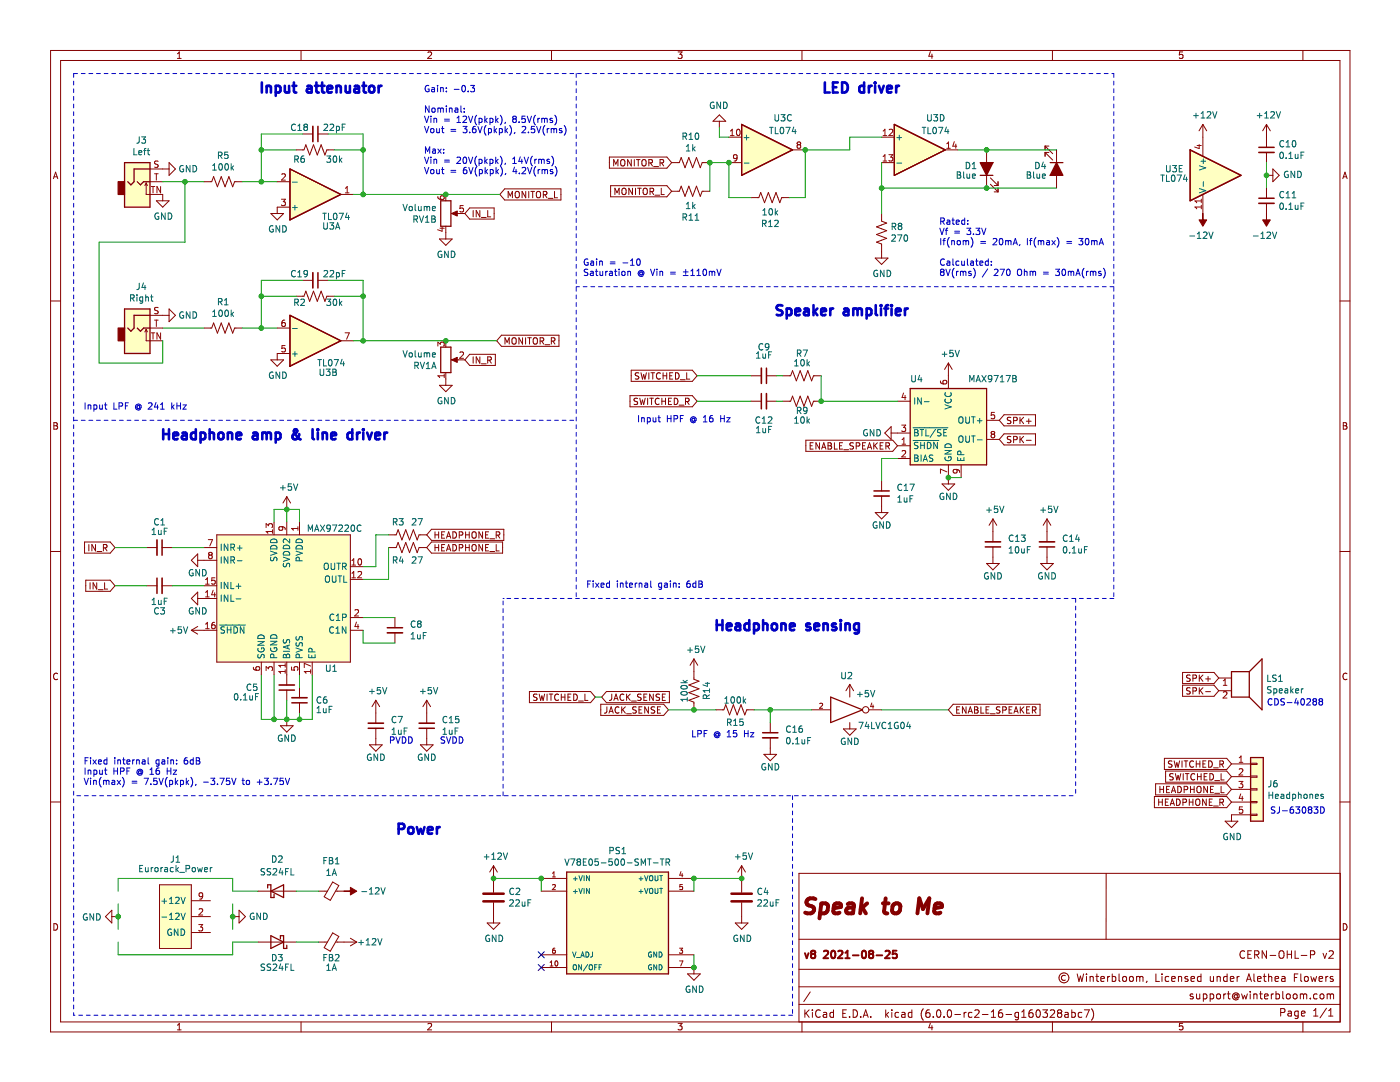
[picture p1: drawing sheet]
<svg xmlns="http://www.w3.org/2000/svg" width="279mm" height="216mm" viewBox="0 0 279 216" stroke-linecap="round" stroke-linejoin="round" font-family="sans-serif">
<path d="M.1 .1h279.3v215.8h-279.3z" fill-rule="evenodd" fill="#fff" stroke="#fff" stroke-width=".2"/>
<g fill="none" stroke="#840000" stroke-width=".2">
<path d="M10.1 10.1h259.3v195.8h-259.3zM35.4 11.7h.8M35.4 10.7l.4-.3v1.3M60.1 10.1v2M85.4 10.5l.5-.1 .2 .3-.8 1h.8M110.1 10.1v2M135.3 10.4h.8l-.4 .5 .4 .1v.5l-.2 .2-.6-.2M160.1 10.1v2M185.7 10.3l-.3 .9h.8M186 10.8v.9M210 10.1v2M236 10.4h-.6v.6l.1-.1h.5l.1 .2-.1 .4-.2 .2-.4-.2"/>
<path d="M260 10.1v2M10.7 35.7l.4-1.3 .4 1.3M10.8 35.3h.6M29.2 36.5l.2 .5M29.2 36.5v2.3h3.3v1.3M29.2 36.5l-.3 .5M29.9 36.3h2.6M29.9 33.7h3.8M33.7 32.4l1.3 1.3-1.3 1.3zM40.7 36.3h1.5l.4-1.1 .8 2.1 .8-2.1 .7 2.1 .8-2.1 .7 2.1 .4-1h1.5M59.1 29.9h1.6l.3-1 .8 2 .8-2 .7 2 .8-2 .7 2 .4-1h1.6M89 38.8v1.3"/>
<path d="M268 35.7l.4-1.3 .5 1.3M268.1 35.3h.6M31.2 40.1h2.5l-1.2 1.2zM87.7 47.7h2.5l-1.2 1.3zM89 45.1v2.6M90.5 42.6h2.3M10.1 60.1h2M29.2 65.7v2.3h3.3M29.2 65.7l.2 .5M29.2 65.7l-.3 .5M29.9 65.5h2.6M29.9 62.9h2.6"/>
<path d="M40.7 65.5h1.5l.4-1.1 .8 2.1 .8-2.1 .7 2.1 .8-2.1 .7 2.1 .4-1h1.5M267.4 60.1h2M10.8 84.3h.4l.2 .3-.2 .4 .2 .1 .1 .3-.3 .2h-.4zM10.8 85h.4M149.9 80.1h2M153 80.1h2M156.3 80.1h1.5l.4-1.1 .7 2.1 .8-2.1 .8 2.1 .7-2.1 .8 2.1 .4-1h1.5M175.9 95.9v2.1M175.9 99v3.3M177.8 86.4h1.3M177.8 85.1v2.6l-1.2-1.3zM268.1 84.3h.4l.3 .3-.3 .4 .3 .1v.3l-.2 .2h-.5z"/>
<path d="M268.1 85h.4M10.1 110h2M174.7 102.3h2.5l-1.3 1.2zM267.4 110h2M11.5 134.4a.62 .62 0 0 0-.9 .5 .62 .62 0 0 0 .6 .7l.3-.1M138.5 131.5l-.8 1.3M138.5 131.5v4l1 .4-2 .8 2 .7-2 .8 2 .8-2 .7 1 .4v1.5M138.5 131.5l.7 1.3M169.6 136.6l-.8 1.2M169.6 136.6v2.5M169.6 136.6l.8 1.2M268.8 134.4a.62 .62 0 0 0-.8 .5 .62 .62 0 0 0 .6 .7l.2-.1"/>
<path d="M162 141.6h3.8M173.4 141.6h2.5M10.1 160h2M220.8 174.3l-.1 13.1M267.4 160h2M10.8 184.3a.66 .66 0 0 1 .7 .7 .66 .66 0 0 1-.7 .6zM159.5 196.9h107.9M159.5 193.4h107.9M159.5 187.4h107.9M161.7 197.9l-1.3 2M212.6 194.7a.52 .52 0 0 0-.8 .4 .52 .52 0 0 0 .8 .4M215 194.3l.3 1.5 .3-1 .3 1 .4-1.5"/>
<path d="M216.8 194.3v.2M216.8 194.8v1M217.5 195l.3-.2 .3 .1 .1 .9M217.5 194.8v1M218.7 194.8h.6M218.9 194.3v1.3l.4 .2M219.7 195.3l.7-.1-.1-.3-.4-.1-.2 .2 .1 .8h.5M221 194.8v1M221.5 194.8l-.5 .3M222 194.9l.4-.1 .3 .3-.2 .7h-.5M222 194.3v1.5M223.3 194.3v1.3l.2 .2"/>
<path d="M224.1 195l.2-.2 .5 .2v.5l-.1 .3h-.4l-.2-.1zM225.5 195l.2-.2 .4 .2 .1 .5-.2 .3h-.3l-.2-.1zM226.8 195l.5-.2 .2 .2M226.8 194.8v1M227.5 195l.2-.2 .3 .1 .1 .9M227.5 195v.8M228.9 195.8l-.1 .2M230.7 194.3v1.5h.7M231.9 194.3v.2M231.9 194.8v1M233.3 194.9l-.5-.1-.3 .3 .2 .7h.6M233.8 195.3l.7-.1v-.3l-.5-.1-.2 .2 .1 .8h.6"/>
<path d="M235.2 195l.2-.2 .4 .1v.9M235.2 194.8v1M237 194.9l-.3-.1-.2 .2v.3l.5 .1v.4h-.5M237.7 195.3l.7-.1-.1-.3-.4-.1-.2 .2 .1 .8h.5M238.1 198.4l-.4-.1-.2 .2 .1 .3 .5 .1v.4h-.6M238.8 198.3l.1 1h.3l.2-.1M239.4 198.3v1M239.7 194.9l-.4-.1-.3 .3 .1 .7h.6M239.7 194.3v1.5M240.2 198.4l.4-.1 .3 .3-.2 .7h-.5M240.2 198.3v1.5M241.5 198.3v1.5"/>
<path d="M241.5 198.4l.4-.1 .3 .3-.1 .7h-.6M241.5 194.8l.1 1h.4l.2-.1M242.2 194.8v1M242.9 198.5l.2-.2 .4 .2 .1 .5-.2 .3h-.3l-.2-.1zM242.9 195l.2-.2 .4 .1v.9M242.9 194.8v1M244.2 198.3v1M244.7 198.3l-.5 .3M244.9 194.9l-.4-.1-.3 .3 .1 .7h.6M244.9 194.3v1.5M244.9 198.3h.6M245.2 197.8v1.3l.3 .2"/>
<path d="M245.5 195.3l.8-.1-.1-.3-.4-.1-.3 .2 .1 .8h.6M246.9 194.8v1M246.9 198.6a.36 .36 0 0 0-.5 0 .36 .36 0 0 0 0 .5 .36 .36 0 0 0 .5-.1M246.9 198.5v.5M246.9 199l.2 .1a.63 .63 0 0 0-.2-1 .63 .63 0 0 0-.9 .4 .7 .7 0 0 0 .3 .9 .7 .7 0 0 0 .9-.1M247.3 194.8l-.4 .3M247.8 198.3l.3 1 .3-.7 .3 .7 .2-1M248.4 189.9a.71 .71 0 0 0-1 .5 .71 .71 0 0 0 .7 .8l.3-.1M248.8 195.8l.5-1.5 .5 1.5M248.9 195.4h.7M249 190.4h.5M249.5 197.8v.2"/>
<path d="M249.5 198.3v1M249.8 189.7h-.8v1.5h.8M250.2 198.5l.2-.2 .4 .1 .1 .9M250.2 198.3v1M250.3 194.3v1.3l.2 .2M250.4 190.5l.7-.1 .2-.2-.1-.3-.2-.2h-.6v1.5M250.8 190.5l.5 .7M251 195.3l.7-.1-.1-.3-.4-.1-.2 .2v.8h.6M251.4 198.3h.5M251.6 197.8v1.3l.3 .2M252.1 194.8h.6M252.3 194.3v1.3l.4 .2"/>
<path d="M252.4 198.8l.7-.1-.1-.3-.4-.1-.2 .2v.8h.6M252.7 189.7v1.5l-.8-1.5v1.5M253.2 195l.2-.2 .3 .1 .1 .9M253.2 194.3v1.5M253.5 190.6h1.1M253.7 198.3v1M254.1 198.3l-.4 .3M254.5 195.3l.7-.1-.1-.3-.4-.1-.2 .2v.8h.6M254.6 198.4l.5-.1 .3 .3-.2 .7h-.6M254.6 197.8v1.5M255.3 189.9a.5 .5 0 0 1 .6-.2 .5 .5 0 0 1 .3 .5v.5a.5 .5 0 0 1-.5 .5 .5 .5 0 0 1-.5-.5zM255.8 194.9h.6l.1 .9"/>
<path d="M256 197.8v1.3l.2 .2M256.5 195.2l-.5 .1-.3 .2 .3 .3h.5M256.8 198.5l.2-.2 .4 .2 .1 .5-.1 .3h-.4l-.2-.1zM256.9 190.4h.8M256.9 189.7v1.5M257.7 189.7v1.5M258.2 198.4l.4-.1 .3 .3v.4l-.3 .3h-.4l-.1-.3zM258.3 195h.5M258.5 189.7v1.5h.7M259 194.3h-.7v1.5M259.5 198.5l.4-.2 .2 .2M259.5 198.3v1"/>
<path d="M259.6 194.3v1.3l.2 .2M259.7 190.6h1.1M260.1 198.5l.3-.2 .3 .1 .1 .9M260.1 198.5v.8M260.5 194.9l.3-.1 .3 .3v.4l-.3 .3h-.3l-.2-.3zM261.5 199.2v.1M261.5 190.5l.7-.1 .2-.2-.1-.3-.2-.2h-.6v1.5M261.6 194.8l.3 1 .3-.7 .3 .7 .2-1M262.9 198.4l-.5-.1-.3 .3 .2 .7h.6M263.2 195.3l.8-.1-.1-.3-.4-.1-.3 .2 .1 .8h.6M263.5 198.5l.2-.2 .4 .2 .1 .5-.1 .3h-.4l-.2-.1zM264 190.2l.4 1 .3-1"/>
<path d="M264.6 194.8v1M264.9 198.5l.4-.2 .2 .2M264.9 198.3v1M265 194.8l-.4 .3M265.2 189.9l.6-.2 .3 .4-.9 1.1h.9M265.5 198.5v.8M265.5 198.5l.2-.2 .4 .1v.9M266 194.9l-.3-.1-.2 .2v.3l.5 .1v.4h-.5M268.1 184.3a.66 .66 0 0 1 .7 .7 .66 .66 0 0 1-.7 .6zM35.4 204.6l.4-.4v1.3M35.4 205.5h.8M60.1 203.9v2"/>
<path d="M85.4 204.3l.5-.1 .2 .4-.8 .9h.8M110.1 203.9v2M135.3 204.2h.8l-.4 .5 .4 .1v.6l-.2 .1-.6-.1M159.5 203.9v-29.6h108v29.6h-255.4v-191.8h255.3v191.8M159.5 200.4h107.9M160.1 203.9v2M160.6 201.5v1.5M160.8 202.1l.7 .9M161.5 201.5l-.9 .9M162.1 201.5v.1M162.1 202v1M163.7 201.6a.71 .71 0 0 0-1 .5 .71 .71 0 0 0 .7 .9l.3-.1"/>
<path d="M164.3 202.1h.6l.1 .9M165 202.4h-.5l-.2 .2 .2 .4 .5-.1M166.3 202.1l-.4-.1-.3 .3 .2 .6h.5M166.3 201.5v1.5M168.2 202.2h.5M168.9 201.5h-.7v1.5h.7M169.6 202.9v.1M170.3 201.5a.76 .76 0 0 1 .8 .8 .76 .76 0 0 1-.8 .7zM171.8 202.9v.1M172.3 203l.5-1.5 .5 1.5M172.4 202.6h.7M173.8 202.9v.1"/>
<path d="M176.8 201.5v1.5M176.9 202.4l.4 .6M177.3 202l-.5 .6M178 201.5v.1M178 202v1M179.3 202.1l-.4-.1-.3 .3 .2 .6h.5M180 202.1h.6v.9M180.6 202.4h-.5l-.2 .2 .2 .4 .5-.1M182 202.1l-.4-.1-.3 .3 .1 .6h.6M182 201.5v1.5M184.3 201.3a1.72 1.72 0 0 0 0 2.3M185.5 201.5l-.4 .1a1.01 1.01 0 0 0 0 1.4l.5-.1v-.5l-.3-.3h-.4l-.1 .3"/>
<path d="M185.7 204.1l-.3 1h.8M186 204.6v.9M186.3 202.9v.1M187.1 201.6l.2-.1a.8 .8 0 0 1 .5 .8 .8 .8 0 0 1-.5 .7l-.2-.1-.2-.5zM188.4 202.9v.1M189.2 201.6l.2-.1a.8 .8 0 0 1 .5 .8 .8 .8 0 0 1-.5 .7l-.2-.1-.1-.5zM190.5 202.4h1.2M192.4 202v1M192.8 202l-.4 .3M194 202.1l-.5-.1-.2 .3 .1 .6h.6M194.5 201.6l.6-.1 .3 .4-.9 1.1h.9M196 202.4h1.2"/>
<path d="M197.8 203h.9M197.8 201.9l.5-.4v1.5M200 201.5l-.5 .1a1.01 1.01 0 0 0 0 1.4l.5-.1 .1-.5-.3-.3h-.4l-.1 .3M200.8 202.4h1.1M203.3 202.1l-.5-.1-.3 .3 .2 .6h.6M203.3 202v1.2l-.3 .3-.4-.1M203.9 203h.9M203.9 201.9l.4-.4v1.5M206 201.5l-.4 .1a1.01 1.01 0 0 0 0 1.4l.5-.1 .1-.5-.3-.3h-.4l-.2 .3M206.9 201.6l.2-.1a.8 .8 0 0 1 .5 .8 .8 .8 0 0 1-.5 .7l-.2-.1-.1-.5zM208.1 201.5h.9l-.5 .6 .5 .1v.7l-.2 .1-.7-.1M209.6 201.6l.6-.1 .3 .4-1 1.1h1"/>
<path d="M210 203.9v2M211.3 202.1l-.3 .3 .1 .5 .2 .1h.3l.3-.3-.1-.4-.2-.2M211.3 202.1l-.3-.2 .3-.4h.3l.3 .3-.3 .3M211.3 202.1h.3M212.5 202.1h.6l.1 .9M213.2 202.4h-.5l-.2 .2 .2 .4 .5-.1M213.9 202.1l.4-.1 .3 .3-.1 .6h-.6M213.9 201.5v1.5M215.9 202.1l-.4-.1-.3 .3 .1 .6h.6M216.4 201.5h1l-.6 1.5M217.8 201.3a1.72 1.72 0 0 1 0 2.3M236 204.2h-.6v.6l.1-.1 .5 .1 .1 .1-.1 .5-.2 .1-.4-.1"/>
<path d="M255.6 202h.7l.1-.3v-.3l-.2-.2h-.6v1.5M257.1 201.8h.6v.9M257.7 202.1l-.5 .1-.2 .2 .2 .3h.5M259.1 201.8l-.4-.1-.3 .3 .1 .7h.6M259.1 201.7v1.3l-.3 .2h-.4M259.7 202.2l.7-.1v-.3l-.5-.1-.2 .3 .1 .7h.6M260 203.9v2M262.2 202.7h.8M262.2 201.7l.4-.5v1.5M264.7 201.2l-1.3 1.9M265.2 202.7h.8M265.2 201.7l.4-.5v1.5"/>
<circle cx="172.8" cy="141.6" r=".63"/>
<circle cx="212.3" cy="195.1" r="1"/>
</g>
<g fill="none" stroke="#840000" stroke-width=".39">
<path d="M160.6 190.2l.4 1 .4-1M162.1 190.3l-.2-.2 .2-.4h.3l.3 .3-.3 .3M162.1 190.3l-.2 .3v.3l.2 .3h.3l.3-.3v-.3l-.3-.3M162.1 190.3h.3M164.4 189.8l.6-.1 .3 .4-.9 1.1h.9M166 189.8l.2-.1a.8 .8 0 0 1 .5 .7 .8 .8 0 0 1-.5 .8l-.2-.1-.1-.5zM167.3 189.8l.6-.1 .2 .4-.9 1.1h.9M168.7 191.2h.9M168.7 190.1l.4-.4v1.5M170.2 190.6h1.2M172.1 189.8l.3-.1a.8 .8 0 0 1 .5 .7 .8 .8 0 0 1-.5 .8l-.3-.1-.1-.5zM173.7 190.3l-.3-.2 .3-.4h.3l.3 .3-.3 .3"/>
<path d="M173.7 190.3h.3M173.7 190.3l-.3 .3 .1 .5 .2 .1 .4-.1 .2-.2-.1-.4-.2-.2M174.9 190.6h1.2M176.7 189.8l.6-.1 .3 .4-1 1.1h1M178.9 189.7h-.7l-.1 .7 .3-.1h.5l.1 .3-.1 .5-.2 .1-.6-.1"/>
</g>
<g fill="none" stroke="#840000" stroke-width=".78">
<path d="M162.7 179.4a1.27 1.27 0 0 0-1.6 .1 .67 .67 0 0 0 .3 1.2l.6 .1a.73 .73 0 0 1 .5 .8 .73 .73 0 0 1-.7 .7l-1.1-.2M172 179.3l-.3 3M176.8 179.3l-.4 2.5 .1 .3 .6 .2M163.9 180.4l.3-.1 .8 .1 .3 .4-.1 .9a.98 .98 0 0 1-1.5 .4M163.9 180.3l-.4 3M166.4 181.3l1.4-.3v-.6l-.3-.1-.9 .1-.2 .3-.1 1.1 .1 .3 .3 .2 .8-.2M169.2 180.4l.3-.1 .8 .1 .1 .3-.2 1.6M170.4 181l-1 .1a.6 .6 0 0 0-.5 .5 .6 .6 0 0 0 .3 .7l1.1-.2M172.1 181.1l.7 1.2M173.1 180.3l-1.3 1.1M176.2 180.3h1.1M178.3 180.5a.77 .77 0 0 1 .8-.3 .77 .77 0 0 1 .6 .6l-.1 .9a.82 .82 0 0 1-.8 .6 .82 .82 0 0 1-.8-.6l.1-.9z"/>
<path d="M183.1 182.3l.4-3 .7 2.1 1.3-2.1-.4 3M186.5 181.3l1.5-.3-.1-.6-.3-.1-.9 .1-.1 .3-.2 1.1 .1 .3 .3 .2 .9-.2"/>
</g>
<g fill="none" stroke="#006464" stroke-width=".2">
<path d="M26.7 29.6v1.3h.6M27.7 30.5l.6-.2-.1-.2-.3-.1-.2 .2 .1 .6h.4M27.8 27.3l-.1 1.1-.4 .2M28.3 27.3h.8l-.5 .5 .4 .1v.6l-.2 .1-.5-.1M28.7 30h.4M29.1 29.6l-.3 .2v1.1M29.4 30h.5M29.6 29.6v1.1l.3 .2M36.6 33.1a.59 .59 0 0 0-.7 .6 .59 .59 0 0 0 .7 .5v-.5h-.2M37.9 33v1.3l-.7-1.3v1.3M38.5 33a.64 .64 0 0 1 .8 .7 .64 .64 0 0 1-.8 .6zM42.4 33.9h.8"/>
<path d="M42.4 33l.4-.3v1.2M43.6 31h.6l.1-.5-.7-.1v1.2M43.8 32.8l.2-.1a.68 .68 0 0 1 .4 .6 .68 .68 0 0 1-.4 .6l-.3-.4zM43.9 31l.4 .6M45 32.8l.2-.1a.68 .68 0 0 1 .4 .6 .68 .68 0 0 1-.4 .6l-.3-.4zM45.5 30.4h-.6l-.1 .6 .2-.2 .4 .1 .1 .2v.4l-.2 .1-.5-.1M46.1 32.7v1.2M46.3 33.5l.3 .4M46.6 33.1l-.5 .5M58.8 31.8l.6-.1 .1-.5-.7-.1v1.3M59.1 31.8l.5 .6M60.6 31.1l-.3 .1-.2 .2-.1 .7 .3 .3 .4-.1 .1-.5-.2-.1-.3-.1-.3 .2"/>
<path d="M65.2 31.1h.8l-.4 .5 .3 .1v.6l-.1 .1-.6-.1M66.6 31.2l.2-.1a.68 .68 0 0 1 .4 .7 .68 .68 0 0 1-.4 .6l-.3-.5zM67.8 31.1v1.3M67.9 31.9l.3 .5M68.2 31.5l-.4 .5M26.1 59.5l.6-.1v-.5l-.6-.1v1.3M26.4 59.5l.4 .6M27.3 58.8v.1M27.3 59.2v.9M27.8 56.5l-.1 1.1-.4 .2M28.5 59.2v1.1l-.3 .2h-.3M28.5 59.3l-.4-.1-.2 .3 .1 .5h.5"/>
<path d="M28.6 56.5l-.3 .9h.8M28.9 56.9v.9M29.1 59.4l.5-.1v.8M29.1 58.8v1.3M30.1 59.2h.4M30.2 58.8v1.1l.3 .2M31.6 42.6a.59 .59 0 0 0-.7 .5 .59 .59 0 0 0 .7 .6l.1-.5h-.2M33 42.5v1.3l-.8-1.3v1.3M33.6 42.5a.64 .64 0 0 1 .7 .6 .64 .64 0 0 1-.7 .7zM44.8 59.9l.4-.3v1.2M80.4 40.8l.5 1.2 .4-1.2M81.7 41.3l.2-.1 .3 .1 .1 .5-.1 .2-.5-.1z"/>
<path d="M82.6 43.7h.6l.1-.5-.7-.1v1.2M82.8 40.8v1.1l.2 .1M82.9 43.7l.4 .6M83.5 41.2l.1 .8 .5-.1M83.7 43.1l.4 1.2 .4-1.2M84.1 41.2v.8M84.7 41.3l.3-.1 .2 .2M84.7 41.2v.8M84.9 44.3h.7M84.9 43.4l.4-.3v1.2M85.2 41.4l.2-.2 .3 .1v.7M85.2 41.4v.6"/>
<path d="M86.2 43.1h.4l.2 .2-.2 .4 .2 .1 .1 .3-.2 .2h-.5zM86.2 43.7h.4M86.3 41.6l.6-.1-.1-.2-.3-.1-.2 .2 .1 .6h.4M88.1 50.2a.59 .59 0 0 0-.7 .5 .59 .59 0 0 0 .7 .6l.1-.5h-.3M89.5 50.1v1.3l-.8-1.3v1.3M90.1 50.1a.64 .64 0 0 1 .7 .6 .64 .64 0 0 1-.7 .7zM42.4 62.2l.4-.3v1.2M42.4 63.1h.8M43.6 60.2h.6l.1-.5-.7-.1v1.2M43.8 62l.2-.1a.68 .68 0 0 1 .4 .6 .68 .68 0 0 1-.4 .6l-.3-.4zM43.9 60.2l.4 .6M44.8 60.8h.7"/>
<path d="M45 62l.2-.1a.68 .68 0 0 1 .4 .6 .68 .68 0 0 1-.4 .6l-.3-.4zM46.1 61.9v1.2M46.3 62.7l.3 .4M46.6 62.3l-.5 .5M151 86.3h.7M151 85.4l.3-.3v1.2M151.6 83.3a.6 .6 0 0 0-.8 .4 .6 .6 0 0 0 .6 .7l.2-.1M152.1 84.4h.7M152.1 83.5l.4-.3v1.2M152.2 85.5l.1 .8 .5-.1M152.8 85.5v.8M153.3 83.3l.5-.1 .3 .3-.8 .9h.8"/>
<path d="M153.4 85.7h.4M154 85.1h-.6v1.2M158.6 84.4h.7M158.6 83.5l.4-.3v1.2M159.1 81.9h.6l.1-.5-.7-.1v1.2M159.4 81.9l.5 .6M159.9 83.3l.2-.1a.68 .68 0 0 1 .4 .6 .68 .68 0 0 1-.4 .6l-.3-.4zM161.1 81.8l-.3 .3-.3-.1-.2-.2 .1-.4 .4-.1 .3 .2-.1 .7-.2 .3h-.3M161.1 83.2v1.2M161.2 84l.4 .4M161.6 83.6l-.5 .5M173.1 85.8a.59 .59 0 0 0-.8 .5 .59 .59 0 0 0 .8 .6v-.5h-.2"/>
<path d="M174.4 85.7v1.3l-.7-1.3v1.3M175 85.7a.64 .64 0 0 1 .7 .6 .64 .64 0 0 1-.7 .7zM179.2 99.3l.3-.4v1.3M180 96.7a.6 .6 0 0 0-.9 .5 .6 .6 0 0 0 .6 .7l.3-.1M180.5 97.9h.7M180.5 97l.3-.4v1.3M180.5 99.3v.8h.5M181 99.3v.9M181.6 99.5h.4M181.6 96.6h.8l-.5 1.3M182.2 98.9h-.6v1.3M175 104.2a.59 .59 0 0 0-.8 .6 .59 .59 0 0 0 .8 .5v-.5h-.2"/>
<path d="M176.3 104.1v1.3l-.7-1.3v1.3M176.9 104.1a.64 .64 0 0 1 .7 .7 .64 .64 0 0 1-.7 .6zM179.2 100.2h.7M135.9 136.2h1.3M136 136.9a.61 .61 0 0 1 .7-.2 .61 .61 0 0 1 .4 .6 .75 .75 0 0 1-1.2-.2zM136 138.1a.61 .61 0 0 1 .7-.2 .61 .61 0 0 1 .4 .6 .75 .75 0 0 1-1.2-.2zM136.3 135.7l.5 .5M137.2 139.2v.7M137.2 139.6h-1.3l.3 .3M137.2 135.7l-.5 .4M137.2 129.7h1M137.7 129.2v1"/>
<path d="M139.4 128.9h-.6l-.1 .6 .2-.1 .5 .1 .1 .2-.1 .4-.2 .1-.5-.1M139.8 128.9l.5 1.3 .4-1.3M140.8 136.3h.8M141 139.4l-.1-.6-.4-.1-.2 .7h1.3M141.2 136.2v.8l-.9-.4M141.6 138.6l-.6 .5M141.6 137.4v.8M141.6 137.8h-1.3l.4 .4M168 134.2v1l.2 .2h.4l.1-.2v-1M169.3 134.3l.4-.1 .3 .3-.8 .9h.8M171.1 138.6h1M171.6 138.1v.9"/>
<path d="M173.3 137.8h-.6l-.1 .6 .2-.1h.5l.1 .2-.1 .4-.2 .1-.5-.1M173.7 137.8l.5 1.2 .4-1.2M171.4 144.1h.9l-.6 1.3M173 144.1l-.3 .9h.8M173.3 144.5v.9M173.9 144.1v1.3h.7M174.8 144.1l.4 1.3 .4-1.3M176.8 144.2a.6 .6 0 0 0-.8 .5 .6 .6 0 0 0 .5 .7l.3-.1M177.3 144.5l.3-.4v1.3M177.3 145.4h.7M179.2 144.2a.59 .59 0 0 0-.7 .6 .59 .59 0 0 0 .7 .5l.1-.5h-.3M179.9 144.2l.2-.1a.68 .68 0 0 1 .4 .7 .68 .68 0 0 1-.4 .6l-.4-.5z"/>
<path d="M181.3 144.1l-.3 .9h.7M181.6 144.5v.9"/>
</g>
<path d="M153 78.5v3.1M174.4 99h3.1" fill="none" stroke="#840000" stroke-width=".33"/>
<path d="M151.9 78.5v3.1M174.4 98h3.1" fill="none" stroke="#840000" stroke-width=".3"/>
<g fill="#ffffc2" stroke="#ffffc2" stroke-width=".25">
<path d="M24.9 32.4h5v8.9h-5z" fill-rule="evenodd"/>
<path d="M24.9 61.7h5v8.8h-5z" fill-rule="evenodd"/>
</g>
<path d="M24.9 32.4h5v8.9h-5zM27.4 36.3l.6 .6 .7-.6h1.2M29.9 33.7h-3.1v2.6l-.7 .6-.6-.6M88 40.1h2v5h-2zM24.9 61.7h5v8.8h-5zM27.4 65.5l.6 .6 .7-.6h1.2M29.9 62.9h-3.1v2.6l-.7 .6-.6-.6M165.8 139.1l6.3 2.5-6.3 2.6z" fill="none" stroke="#840000" stroke-width=".25"/>
<g fill="#840000" stroke="#840000" stroke-width=".25">
<path d="M23.6 36.3h1.3v2.5h-1.3z" fill-rule="evenodd"/>
<path d="M23.6 65.5h1.3v2.5h-1.3z" fill-rule="evenodd"/>
</g>
<g fill="none" stroke="#a90000" stroke-width=".2">
<path d="M30.2 37.2h.7M30.5 37.2v1.3M30.8 34.7h.8M31.2 34.7v1.2M31.6 32.2l-.5-.1-.2 .2v.3l.5 .3 .2 .3-.3 .2-.5-.1M32 37.2v1.3l-.7-1.3v1.3M87.4 39.2v.4l.3 .1 .7 .1 .3-.2-.2-.5h-.4l-.2 .1v.4l.2 .2M87.8 45.5h.9M88.2 45.4v.7l-.9-.3M92.4 41h-.6v.6l.2-.1 .4 .1 .1 .1-.1 .5-.1 .1-.5-.1M30.2 66.4h.7M30.5 66.4v1.3"/>
<path d="M30.8 63.9h.8M31.2 63.9v1.2M31.6 61.4l-.5-.1-.2 .2v.3l.5 .3 .2 .3-.3 .2-.5-.1M32 66.4v1.3l-.7-1.3v1.3M163.6 140.4l.4-.1 .2 .3-.7 .7h.7M174 140.3l-.3 .7h.7M174.2 140.7v.6"/>
</g>
<path d="M90.1 42.6l1.2-.5v1z" fill="#840000" stroke="#840000" stroke-width=".2"/>
<path d="M57.9 33.7l10.1 5.1-10.1 5.1z" fill="#ffffc2" stroke="#840000" stroke-width=".25"/>
<path d="M57.9 33.7l10.1 5.1-10.1 5.1zM88 69.3h2v5h-2zM249.3 134h-3.5v5.1h3.5M249.3 134v5.1M249.3 134l2.6-2.5v10.1l-2.6-2.5M249.6 151.2h2.5v12.7h-2.5zM53.4 177.2v-.6h.7v2.5h.6v-.6M54.1 177.8l2.5-1.2v2.5z" fill="none" stroke="#840000" stroke-width=".25"/>
<g fill="none" stroke="#840000" stroke-width=".2">
<path d="M55.3 36.3h2.6M68 38.8h2.6M54.1 42.6h2.5l-1.3 1.3zM57.9 41.3h-2.6v1.3M32.5 62.9h1.2M33.7 61.7l1.3 1.2-1.3 1.3zM87.7 76.9h2.5l-1.2 1.3zM89 68v1.3M89 74.3v2.6M90.5 71.8h2.3M188 96.6h2.5l-1.2 1.2zM189.3 95.3v1.3"/>
<path d="M209 103.5l-.8 1.3M209 103.5v4.6M209 109.1v2.1M209 103.5l.7 1.3M38.2 125.8l1.3 .7M38.2 125.8h2.5M39.5 125l-1.3 .8M243.2 135.3h2.6M243.2 137.8h2.6M142.9 141.6h1.6l.3-1 .8 2.1 .8-2.1 .7 2.1 .8-2.1 .7 2.1 .4-1.1h1.5M245.8 152.4h3.8M245.8 155h3.8"/>
<path d="M245.8 157.5h3.8M249.6 152.3h1.2v.3h-1.2zM249.6 154.8h1.2v.3h-1.2zM249.6 157.4h1.2v.2h-1.2zM249.6 159.9h1.2v.3h-1.2zM31.8 176.6h6.4v12.6h-6.4zM38.2 179.7h3.8M51.5 177.8h7.6M63.6 177.8h1.7M66.4 176l1.2 .7-1.7 3-1.2-.8zM67 177.8h1.7M244.5 163.9h2.5l-1.2 1.2z"/>
<path d="M245.8 160h3.8M249.6 162.5h1.2v.2h-1.2zM249.6 162.6h-3.8v1.3M38.2 182.9h3.8M38.2 186.1h3.8M46.4 182.9h1.3M47.7 181.6l1.3 1.3-1.3 1.3zM68.7 188h2.5M69.9 187.2l1.3 .8M71.2 188l-1.3 .7"/>
</g>
<g fill="none" stroke="#a90000" stroke-width=".2">
<path d="M56.2 39.8h.8l-.5 .4 .4 .2v.5l-.2 .1-.5-.1M56.2 34.8l.5-.1 .3 .3-.8 .9h.8M68.9 38.5h.8M68.9 37.6l.4-.4v1.3M87.4 69.1v-.8l.5 .4 .1-.4h.5l.2 .2-.2 .6M88.7 74.6v.7M88.7 75h-1.3l.3 .3M91.8 70.3l.5-.1 .2 .4-.8 .9h.8M244.1 136.8h.8M244.1 135.8l.4-.3v1.3M244.1 138.1l.5-.1 .3 .4-.8 .9h.8M247.3 155.9h.7l-.4 .5 .4 .1v.6l-.2 .1-.5-.1"/>
<path d="M247.3 152.1h.7M247.3 151.2l.4-.4v1.3M247.3 153.5l.5-.1 .2 .3-.7 1h.7M247.6 158.4l-.3 .9h.8M247.9 158.9v.8M40.5 178.7l-.3 .2h-.4l-.1-.2 .1-.4 .4-.2 .3 .3-.1 .7-.2 .3h-.4M248 161h-.6l-.1 .6 .2-.1h.4l.1 .2v.5l-.2 .1-.5-.1M39.7 184.5h.8l-.5 .5 .4 .1v.5l-.2 .2-.5-.2M39.7 181.4l.5-.1 .3 .4-.8 .9h.8"/>
</g>
<g fill="none" stroke="#006464" stroke-width=".2">
<path d="M58.4 36.3h.9M54.5 45.1a.59 .59 0 0 0-.7 .6 .59 .59 0 0 0 .7 .5v-.4h-.2M55.8 45v1.3l-.7-1.3v1.3M56.4 45a.64 .64 0 0 1 .8 .7 .64 .64 0 0 1-.8 .6zM58.4 41.4h.9M58.9 40.9v1M64.4 42.5h.7M64.6 44.5v1l.2 .2h.3l.2-.2v-1M64.8 42.5v1.3M65.6 42.5v1.3h.6M65.8 44.5h.8l-.4 .4 .3 .2v.5l-.1 .1-.6-.1M66.7 42.7l.1-.2a.68 .68 0 0 1 .5 .7 .68 .68 0 0 1-.5 .6l-.3-.5z"/>
<path d="M67 45.7l.4-1.2 .4 1.2M67.1 45.4h.6M67.7 42.5h.8l-.5 1.3M69.3 42.5l-.4 .9h.8M69.6 43v.8M36.6 62.3a.59 .59 0 0 0-.7 .6 .59 .59 0 0 0 .7 .5v-.4h-.2M37.9 62.2v1.3l-.7-1.3v1.3M38.5 62.2a.64 .64 0 0 1 .8 .7 .64 .64 0 0 1-.8 .6zM80.4 70l.5 1.2 .4-1.2M81.7 70.5l.2-.1 .3 .1 .1 .5-.1 .2-.5-.1zM82.8 72.9h.6l.1-.5-.7-.1v1.3M82.8 70v1.1l.2 .1"/>
<path d="M83.1 72.9l.4 .7M83.5 70.4l.1 .8 .5-.1M83.9 72.3l.4 1.3 .4-1.3M84.1 70.4v.8M84.7 70.5l.3-.1 .2 .2M84.7 70.4v.8M85.1 73.6h.7M85.1 72.6l.3-.3v1.3M85.2 70.6l.2-.2 .3 .1v.7M85.2 70.6v.6M86.2 73.6l.4-1.3 .4 1.3M86.3 73.2h.6"/>
<path d="M86.3 70.8l.6-.1-.1-.2-.3-.1-.2 .2 .1 .6h.4M88.1 79.4a.59 .59 0 0 0-.7 .5 .59 .59 0 0 0 .7 .6l.1-.5h-.3M89.5 79.3v1.3l-.8-1.3v1.3M90.1 79.3a.64 .64 0 0 1 .7 .6 .64 .64 0 0 1-.7 .7zM188.3 98.5a.59 .59 0 0 0-.7 .5 .59 .59 0 0 0 .7 .6l.1-.5h-.3M189.6 98.4v1.3l-.7-1.3v1.3M190.2 98.4a.64 .64 0 0 1 .8 .6 .64 .64 0 0 1-.8 .7zM207.7 101.8h1M208.2 101.3v1M209.9 101h-.6l-.1 .6 .2-.1h.4l.1 .2v.4l-.2 .2-.5-.2M210.3 101l.4 1.3 .4-1.3M212.3 109.2l.2-.1a.68 .68 0 0 1 .4 .6 .68 .68 0 0 1-.4 .6l-.3-.4z"/>
<path d="M213 106.9a.6 .6 0 0 0-.9 .4 .6 .6 0 0 0 .6 .7l.3-.1M213.5 108h.7M213.5 107.1l.3-.3v1.2M213.5 110.2v.1M214 110.3h.7M214 109.4l.4-.3v1.2M215 106.7l-.3 .9h.8M215.3 107.2v.8M215.3 109.5v.8l.5-.1M215.8 109.5v.8M216.4 109.7h.4M217 109.1h-.6v1.2"/>
<path d="M34 125.9h1M34.5 125.4v.9M36.2 125.1h-.6l-.1 .6 .2-.1h.4l.2 .2-.1 .4-.2 .1-.5-.1M36.6 125.1l.4 1.2 .5-1.2M144.7 139.4l.3-.4v1.3M146 139.2l.2-.2a.68 .68 0 0 1 .4 .7 .68 .68 0 0 1-.4 .6l-.3-.5zM147.2 139.2l.2-.2a.68 .68 0 0 1 .4 .7 .68 .68 0 0 1-.4 .6l-.3-.5zM148.3 139v1.3M148.5 139.8l.3 .5M148.8 139.5l-.5 .4M253 134.7v1.3h.6M253.7 137.1l-.5-.1-.3 .2 .2 .4 .5 .2v.4l-.2 .1-.5-.1"/>
<path d="M254.2 137.5l.4-.1 .2 .3-.1 .5h-.5M254.2 137.4v1.3M254.7 134.8l-.5-.1-.2 .1v.4l.6 .2 .1 .3-.2 .3-.5-.1M255.2 136h.7M255.2 135.1l.3-.4v1.3M255.3 137.9l.6-.2-.1-.2-.3-.1-.2 .2 .1 .6h.4M256.5 137.5h.4l.1 .8M257 137.7l-.4 .1-.2 .2 .2 .3 .4-.1M257.6 137v1.3M257.7 137.8l.4 .5M258.1 137.4l-.5 .5M258.6 137.9l.6-.2-.1-.2-.3-.1-.2 .2v.6h.5"/>
<path d="M259.7 137.4v.9M260.1 137.4l-.4 .3M144.7 140.3h.7M145.2 144.1h.6l.1-.5-.7-.1v1.3M145.5 144.1l.4 .7M146.4 144.8h.7M146.4 143.8l.4-.3v1.3M148.3 143.5h-.6l-.1 .6 .2-.1h.4l.1 .2v.4l-.2 .2-.5-.2M253.3 158.1v1.2M253.3 158.7h.7M253.6 155.7v1.1l-.5 .2M254 158.1v1.2"/>
<path d="M254.5 158.9l.6-.1v-.3h-.4l-.2 .2 .1 .6h.5M254.8 155.7l-.4 .1-.2 .2v.8l.2 .2 .4-.1 .1-.4-.1-.2-.4-.1-.2 .3M255.7 158.5h.5v.8M256.2 158.8h-.4l-.2 .2 .2 .3h.4M257.4 158.5h-.4l-.2 .2 .1 .6h.5M257.4 158.1v1.2M258 158.5h.3l.3 .2-.1 .6h-.5M258 158.5v1.2M259.1 158.6l.5-.1 .1 .8M259.1 158.1v1.2M260.3 158.5h.3l.3 .2v.4l-.3 .2-.4-.2zM261.4 158.6l.5-.1 .1 .8"/>
<path d="M261.4 158.5v.8M262.5 158.9l.6-.1v-.3h-.4l-.2 .2 .1 .6h.5M264.1 158.5h-.3l-.2 .2 .1 .1 .4 .2v.3h-.5M27.9 173.3h.4M28.5 172.7h-.6v1.3h.6M29 173.1l.1 .8 .5-.1M29.6 173.1v.9M30.2 173.1v.9M30.5 173.1l-.3 .2M31 173.2l.1-.1 .4 .1 .1 .5-.2 .2-.4-.1zM32.1 173.1v.9M32.3 179.8h1"/>
<path d="M32.5 173.1l-.4 .2M32.8 179.3v1M32.9 173.2h.5v.8M33.4 173.4l-.4 .1-.2 .2 .2 .3 .4-.1M33.8 179.4l.4-.4v1.3M34.6 170.8l-.1 1.1-.4 .1M34.6 173.2l-.4-.1-.2 .2 .1 .6h.5M35 179.2l.5-.2 .3 .4-.8 .9h.8M35.1 172h.8M35.1 171.1l.4-.3v1.2M35.1 172.7v1.3M35.3 173.5l.3 .5"/>
<path d="M35.6 173.1l-.5 .5M35.9 174.1h.9M36.1 179l.4 1.3 .5-1.3M37.1 173.3h.6l.1-.5-.7-.1v1.3M38.4 173.2l.2-.1 .3 .1 .1 .5-.1 .2-.5-.1zM39.4 173.1l.3 .9 .2-.7 .3 .7 .2-.9M40.8 173.5l.6-.1v-.2l-.4-.1-.2 .2 .1 .6h.5M42 173.1v.9M42.3 173.1l-.3 .2M52.8 173.4l-.5-.1-.1 .1v.4l.5 .2 .1 .3-.2 .3-.5-.1M54 173.4l-.5-.1-.1 .1v.4l.5 .2 .1 .3-.2 .3-.5-.1M54.4 170.8a.64 .64 0 0 1 .7 .6 .64 .64 0 0 1-.7 .6z"/>
<path d="M54.5 173.4l.5-.1 .2 .4-.8 .9h.8M55.6 170.9l.5-.1 .2 .3-.8 .9h.8M56 173.3l-.3 .9h.8M56.3 173.7v.9M57 173.9h.4M57.6 173.3h-.6v1.3M58.1 173.3v1.3h.6M64.6 171.7h.5M65.2 173.8l.4-.4v1.3M65.2 174.7h.7M65.2 171.1h-.6v1.3M65.7 171.7h.4"/>
<path d="M65.7 171.1h.4l.3 .3-.3 .3 .3 .1 .1 .3-.3 .3h-.5zM66.3 174.7l.4-1.3 .4 1.3M66.4 174.3h.6M66.9 172.4h.8M66.9 171.5l.4-.4v1.3M72.2 177.9h1M73.7 178.4h.7M73.7 177.5l.4-.4v1.3M74.9 177.2l.5-.1 .3 .4-.8 .9h.8M76 177.1l.4 1.3 .5-1.3M244.9 166.3a.59 .59 0 0 0-.7 .6 .59 .59 0 0 0 .7 .6l.1-.5h-.3M246.3 166.3v1.3l-.8-1.3v1.3"/>
<path d="M246.9 166.3a.64 .64 0 0 1 .7 .6 .64 .64 0 0 1-.7 .7zM32.3 183h1M33.8 183.5h.8M33.8 182.6l.4-.4v1.3M33.8 180.3h.8M34.2 185.4a.59 .59 0 0 0-.7 .6 .59 .59 0 0 0 .7 .6l.1-.5h-.3M35 182.3l.5-.1 .3 .4-.8 .9h.8M35.5 185.4v1.2l-.7-1.2v1.2M36.1 182.2l.4 1.3 .5-1.3M36.1 185.4a.64 .64 0 0 1 .8 .6 .64 .64 0 0 1-.8 .6zM50.7 182.3a.59 .59 0 0 0-.8 .5 .59 .59 0 0 0 .8 .6v-.5h-.2M52 182.2v1.3l-.7-1.3v1.3"/>
<path d="M52.6 182.2a.64 .64 0 0 1 .7 .6 .64 .64 0 0 1-.7 .7zM71.6 188.1h.9M72.1 187.6v1M73.1 188.6h.7M73.1 187.6l.4-.3v1.3M74.3 187.4l.5-.1 .2 .3-.8 1h.8M75.4 187.3l.4 1.3 .4-1.3"/>
</g>
<path d="M31.8 176.6h6.4v12.6h-6.4z" fill-rule="evenodd" fill="#ffffc2" stroke="#ffffc2" stroke-width=".2"/>
<g fill="#840000" stroke="#840000" stroke-width=".2">
<path d="M90.1 71.8l1.2-.5v1z"/>
<path d="M68.7 177.8h1.2v-.7l1.3 .7-1.3 .8v-.8z" fill-rule="evenodd"/>
</g>
<path d="M249.6 151.2h2.5v12.7h-2.5z" fill-rule="evenodd" fill="#ffffc2" stroke="#ffffc2" stroke-width=".25"/>
<path d="M207.4 108.1h3.1" fill="none" stroke="#840000" stroke-width=".33"/>
<path d="M207.4 109.1h3.1" fill="none" stroke="#840000" stroke-width=".3"/>
<path d="M148 24.8l10.2 5.1-10.2 5.1z" fill="#ffffc2" stroke="#840000" stroke-width=".25"/>
<path d="M148 24.8l10.2 5.1-10.2 5.1zM195.6 35h2.6M209.6 32.4h2.5M181.7 77.5h15.2v15.3h-15.2zM54.1 186.7l2.5 1.3-2.5 1.2zM56 187.3v-.6h.6v2.5h.6v-.6" fill="none" stroke="#840000" stroke-width=".25"/>
<g fill="none" stroke="#840000" stroke-width=".2">
<path d="M145.5 27.4h2.5M145.5 32.4h2.5M149.9 39.4h1.5l.4-1 .8 2 .7-2 .8 2 .8-2 .7 2 .4-1h1.5M158.2 29.9h2.5M196.9 29.9v7.6M197.7 36.8l1.5 1.5M197.7 35.5l1.5 1.5M198.4 38.3h.8M198.4 37h.8M199.2 36.3v.7M199.2 37.5v.8M208.6 29.1l1.5 1.6"/>
<path d="M208.6 29.1v.8M208.6 30.4v.8M208.6 29.1h.7M208.6 30.4l1.5 1.5M208.6 30.4h.7M210.9 29.9v7.6M174.7 51.5h2.5l-1.3 1.3zM175.9 42.6v1.5l1.1 .4-2.1 .8 2.1 .7-2.1 .8 2.1 .8-2.1 .7 1 .4v2.8M149.9 75h2M153 75h2M156.3 75h1.5l.4-1 .7 2 .8-2 .8 2 .7-2 .8 2 .4-1h1.5M189.3 72.4v5.1"/>
<path d="M189.3 72.4l-.8 1.3M189.3 72.4l.7 1.3M179.1 88.9h2.6M179.1 91.5h2.6M179.1 86.4h2.6M179.1 80.1h2.6M189.3 92.8v2.5M191.8 92.8v2.5M196.9 83.9h2.5M196.9 87.7h2.5M29.3 116.9h2M29.3 109.3h2"/>
<path d="M32.3 116.9h2.1M32.3 109.3h2.1M39.5 119.4h1.2M39.5 110.5v2.6l-1.3-1.3zM39.5 118.1v2.6l-1.3-1.3zM39.5 111.8h1.2M196.9 112.4h2.5l-1.2 1.3zM198.2 103.5v4.6M198.2 109.1v3.3M198.2 103.5l-.8 1.3M198.2 103.5l.7 1.3M207.7 112.4h2.5l-1.2 1.3z"/>
<path d="M209 111.2v1.2M78.8 123.2v2.1M78.8 126.3v2M152.5 150.5h2.5l-1.3 1.3zM153.7 144.2v2M153.7 147.2v3.3M168.3 145.4h2.6l-1.3 1.3zM169.6 144.2v1.2M148 172.7v5.4M148 172.7l-.8 1.3M148 172.7l.8 1.3M22.3 182.9h1.3"/>
<path d="M22.3 181.6v2.6l-1.3-1.3zM51.5 188h7.6M63.6 188h1.7M66.4 186.2l1.2 .7-1.7 2.9-1.2-.7zM67 188h1.7M137.2 194.3h2.6l-1.3 1.3zM138.5 193.1v1.2M146.7 184.2h2.6l-1.3 1.2zM148 180.1v4.1"/>
</g>
<g fill="none" stroke="#006464" stroke-width=".2">
<path d="M148.5 27.5h1M148.5 32.5h1M149 27v.9M153.6 25.4h.7M153.9 25.4v1.3M154.7 22.9v1l.2 .2h.2l.3-.2v-1M154.7 25.4v1.3h.6M155.8 25.5l.2-.1a.68 .68 0 0 1 .4 .6 .68 .68 0 0 1-.4 .7l-.3-.5zM155.9 22.9h.8l-.5 .5 .4 .1v.5l-.2 .1-.5-.1M156.8 25.4h.9l-.6 1.3M157.9 23a.6 .6 0 0 0-.8 .4 .6 .6 0 0 0 .6 .7l.2-.1M158.4 25.3l-.3 1h.8"/>
<path d="M158.7 25.8v.9M191 34.3h.5l.2 .2-.2 .4 .2 .1 .1 .3-.3 .3h-.5zM191 34.9h.5M192.3 34.3v1.1l.2 .2M192.8 32.4a.64 .64 0 0 1 .8 .6 .64 .64 0 0 1-.8 .7zM193 34.7v.8l.5-.1M193.5 34.7v.9M194 32.8l.4-.4v1.3M194 33.7h.8M194.1 35.1l.6-.1-.1-.2-.4-.1-.1 .2v.6h.5M205 34.3h.4l.3 .2-.3 .4 .3 .1v.3l-.2 .3h-.5zM205 34.9h.4"/>
<path d="M206.3 34.3v1.1l.2 .2M206.7 32.4a.64 .64 0 0 1 .7 .6 .64 .64 0 0 1-.7 .7zM206.9 34.7l.1 .8 .5-.1M207.5 34.7v.9M208 35.1l.6-.1v-.2l-.4-.1-.2 .2 .1 .6h.5M208.2 32.3l-.3 .9h.8M208.5 32.8v.9M152.2 44.6l.6-.1v-.4l-.6-.2v1.3M152.2 42.9h.8M152.2 42l.4-.4v1.3M152.5 44.6l.4 .6M153.4 45.2h.7"/>
<path d="M153.4 44.3l.4-.4v1.3M153.6 41.8l.2-.2a.68 .68 0 0 1 .4 .7 .68 .68 0 0 1-.4 .6l-.3-.5zM154.6 44.1l.5-.2 .2 .4-.8 .9h.8M154.7 41.6v1.3M154.8 42.4l.4 .5M155.2 42.1l-.5 .4M175.1 54a.59 .59 0 0 0-.7 .6 .59 .59 0 0 0 .7 .5l.1-.5h-.3M176.4 53.9v1.3l-.7-1.3v1.3M177 53.9a.64 .64 0 0 1 .8 .7 .64 .64 0 0 1-.8 .6zM178 47l.5-.1 .2 .3-.8 .9h.8M178 45.2h.7v-.5l-.7-.1v1.2M178.4 45.2l.4 .6"/>
<path d="M179.1 46.9h.9l-.6 1.2M179.5 45.1l-.2-.2 .2-.3h.2l.3 .2-.3 .3M179.5 45.1l-.2 .2v.3l.2 .2h.2l.3-.2v-.3l-.3-.2M179.5 45.1h.2M180.5 47l.2-.1a.68 .68 0 0 1 .4 .6 .68 .68 0 0 1-.4 .6l-.3-.5zM151 71.5h.7M151 70.6l.3-.4v1.3M152.2 68.7a.6 .6 0 0 0-.8 .4 .6 .6 0 0 0 .6 .7l.2-.1M152.2 70.6l.1 .8 .5-.1M152.8 70.6v.9M153.4 70.8h.4M153.5 69.1l-.3 .3-.4-.1-.1-.2 .1-.4 .4-.1 .3 .2-.1 .7-.2 .3h-.4"/>
<path d="M154 70.2h-.6v1.3M158.6 73h.7M158.6 72.1l.4-.4v1.3M159.1 70.5l.6-.1 .1-.4-.7-.2v1.3M159.4 70.5l.5 .6M159.9 71.9l.2-.2a.68 .68 0 0 1 .4 .7 .68 .68 0 0 1-.4 .6l-.3-.5zM160.3 69.8h.8l-.5 1.3M161.1 71.7v1.3M161.2 72.5l.4 .5M161.6 72.2l-.5 .5M182 74.9v1l.2 .3h.2l.3-.3v-1M182.5 79.4v1.2"/>
<path d="M183.5 74.9l-.3 .9h.8M183.8 75.3v.9M183.9 79.4v1.2l-.8-1.2v1.2M188 70.7h1M188.5 70.2v1M188.7 79.6a.6 .6 0 0 0 .4 .9 .6 .6 0 0 0 .7-.6l-.1-.3M188.7 78.3a.6 .6 0 0 0 .4 .9 .6 .6 0 0 0 .7-.6l-.1-.3M190.2 69.9h-.6l-.1 .6 .2-.1h.4l.2 .2-.1 .4-.2 .2-.5-.2M190.6 69.9l.4 1.3 .5-1.3M193.5 76.2v-1.3l.5 .9 .4-.9v1.3M194.8 76.2l.4-1.3 .5 1.3M194.9 75.8h.6"/>
<path d="M196 74.9l.8 1.3M196.8 74.9l-.8 1.3M197.9 75.5l-.2 .2-.4-.1-.1-.1 .1-.5 .4-.1 .2 .3v.7l-.2 .2-.4 .1M198.4 74.9h.8l-.5 1.3M199.6 75.3l.4-.4v1.3M199.6 76.2h.8M200.8 74.9h.8l-.5 1.3M202.1 74.9h.4l.3 .3-.3 .3 .3 .1v.3l-.2 .3h-.5zM202.1 75.5h.4M182.2 87.9h5.2M182.2 85.4h7M182.5 85.7h.5l.2 .3-.2 .3 .2 .1 .1 .3-.3 .3h-.5z"/>
<path d="M182.5 90.8h.5l.2 .2-.2 .4 .2 .1 .1 .3-.3 .3h-.5zM182.5 91.4h.5M182.5 86.3h.5M183.2 88.3h-.5l-.2 .1v.3l.6 .3 .1 .3-.2 .2h-.5M183.6 85.7h.8M183.7 88.3v1.2M183.7 88.9h.8M183.8 90.8v1.3M184 85.7v1.3M184.2 92.1l.5-1.3 .4 1.3M184.4 91.7h.6M184.5 88.3v1.2"/>
<path d="M184.5 80.2h.9M184.8 85.7v1.3h.6M185.1 88.3a.64 .64 0 0 1 .7 .6 .64 .64 0 0 1-.7 .6zM186.2 90.9l-.5-.1-.2 .1v.4l.5 .2 .2 .3-.3 .3-.5-.1M186.7 85.7l-1.1 1.6M187.1 88.3v1.2l-.8-1.2v1.2M187.8 85.8l-.5-.1-.2 .1v.4l.6 .2 .1 .3-.2 .3-.5-.1M188.3 86.3h.5M188.6 80.8l1.2 .4-1.2 .4M188.6 89.9h1.2l-1.2 .7h1.2M188.6 91.2a.59 .59 0 0 0 .6 .7 .59 .59 0 0 0 .6-.7l-.5-.1v.3M188.8 88.7a.66 .66 0 0 1 .7-.1 .66 .66 0 0 1 .3 .7h-1.2z"/>
<path d="M188.9 85.7h-.6v1.3h.6M191.1 91.3v.6h1.3v-.6M191.4 87.2l.3-.2a.43 .43 0 0 1 .5 .4v.4a.42 .42 0 0 1-.4 .5 .42 .42 0 0 1-.5-.5zM191.4 83.4l.3-.2a.43 .43 0 0 1 .5 .4v.4a.42 .42 0 0 1-.4 .5 .42 .42 0 0 1-.5-.5zM191.7 91.4v.5M191.8 90.7l-.1-.6h-.5l-.1 .6h1.3M192.7 87v1l.3 .3h.2l.3-.3v-1M192.7 83.2v1l.3 .2h.2l.3-.2v-1M193.9 87h.7M193.9 83.2h.7M194.3 83.2v1.2M194.3 87v1.3"/>
<path d="M195 84h1M195 87.8h1M195.5 83.5v.9M30.4 119.7l.3-.3v1.2M30.4 105.8l.3-.4v1.3M30.4 106.7h.7M31.6 119.8l.1 .8 .5-.1M31.6 103.6a.6 .6 0 0 0-.8 .4 .6 .6 0 0 0 .6 .8l.2-.2M31.6 105.8l.1 .8 .5-.1M32.1 104.8h.7M32.1 103.9l.4-.4v1.3M32.2 119.8v.8"/>
<path d="M32.2 105.8v.9M32.8 120h.4M32.8 106h.4M33.4 119.4h-.6v1.2M33.4 105.4h-.6v1.3M38.5 113.7a.59 .59 0 0 0-.7 .6 .59 .59 0 0 0 .7 .6v-.5h-.2M39.8 113.6v1.3l-.7-1.3v1.3M40.4 113.6a.64 .64 0 0 1 .8 .7 .64 .64 0 0 1-.8 .6zM196.9 101.8h1M197.2 114.3a.59 .59 0 0 0-.7 .6 .59 .59 0 0 0 .7 .6l.1-.5h-.3M197.4 101.3v1M198.5 114.3v1.2l-.7-1.2v1.2"/>
<path d="M199.1 101h-.6l-.1 .6 .2-.1h.4l.1 .2v.4l-.2 .2-.5-.2M199.1 114.3a.64 .64 0 0 1 .8 .6 .64 .64 0 0 1-.8 .6zM199.5 101l.4 1.3 .5-1.3M201.4 110.3h.7M201.4 109.4l.4-.3v1.2M202.2 106.9a.6 .6 0 0 0-.9 .4 .6 .6 0 0 0 .6 .7l.3-.1M202.7 108h.7M202.7 107.1l.3-.3v1.2M202.7 109.2l.2-.1a.68 .68 0 0 1 .5 .6 .68 .68 0 0 1-.5 .6l-.3-.4zM203.8 106.8h.8l-.4 .4 .3 .2v.5l-.1 .1-.6-.1M203.9 109.5v.8l.5-.1M204.4 109.5v.8"/>
<path d="M205 109.7h.5M205.6 109.1h-.6v1.2M208 114.3a.59 .59 0 0 0-.7 .6 .59 .59 0 0 0 .7 .6v-.5h-.2M209.3 114.3v1.2l-.7-1.2v1.2M209.9 114.3a.64 .64 0 0 1 .8 .6 .64 .64 0 0 1-.8 .6zM30.4 120.6h.7M31.6 121.4a.6 .6 0 0 0-.8 .4 .6 .6 0 0 0 .6 .7l.2-.1M32 121.3h.8l-.4 .4 .4 .2v.5l-.2 .1-.6-.1M38.5 121.3a.59 .59 0 0 0-.7 .6 .59 .59 0 0 0 .7 .6v-.5h-.2M39.8 121.3v1.2l-.7-1.2v1.2M40.4 121.3a.64 .64 0 0 1 .8 .6 .64 .64 0 0 1-.8 .6zM82.1 127.5h.7"/>
<path d="M82.1 126.6l.3-.4v1.3M82.8 124a.6 .6 0 0 0-.8 .4 .6 .6 0 0 0 .6 .8l.2-.1M83.3 126.6l.1 .8h.5M83.6 124.4l-.3 .3v.2l.3 .3 .3-.1 .2-.2v-.2l-.3-.3M83.6 124.4l-.3-.2 .3-.3 .3 .1 .2 .1-.3 .3M83.6 124.4h.2M83.9 126.6v.9M84.5 126.8h.4M85.1 126.2h-.6v1.3M152.8 152.4a.59 .59 0 0 0-.8 .6 .59 .59 0 0 0 .8 .6v-.5h-.2M154.1 152.4v1.2l-.7-1.2v1.2M154.7 152.4a.64 .64 0 0 1 .7 .6 .64 .64 0 0 1-.7 .6z"/>
<path d="M157.1 147.3l.2-.1a.68 .68 0 0 1 .4 .6 .68 .68 0 0 1-.4 .6l-.3-.5zM157.7 145a.6 .6 0 0 0-.8 .4 .6 .6 0 0 0 .6 .7l.2-.1M158.2 146.1h.8M158.2 145.2l.4-.3v1.2M158.2 148.3v.1M158.8 147.5l.3-.3v1.2M158.8 148.4h.7M160 144.9h-.3l-.2 .3-.1 .7 .3 .2 .4-.1 .1-.4-.2-.2-.3-.1-.3 .3M160 147.6l.1 .8 .5-.1M160.6 147.6v.8M161.2 147.8h.4M161.8 147.2h-.6v1.2"/>
<path d="M168.6 147.4a.59 .59 0 0 0-.7 .5 .59 .59 0 0 0 .7 .6l.1-.5h-.3M170 147.3v1.3l-.8-1.3v1.3M170.6 147.3a.64 .64 0 0 1 .7 .6 .64 .64 0 0 1-.7 .7zM146.8 171h.9M147.2 170.5v1M148.9 170.2h-.6v.6l.2-.1h.4l.1 .2-.1 .4-.1 .2-.5-.2M149.4 170.2l.4 1.3 .4-1.3M151.3 179.7l.4-.2 .3 .4-.8 .9h.8M152 177.3a.6 .6 0 0 0-.8 .5 .6 .6 0 0 0 .6 .7l.2-.1M152.5 179.7l.4-.2 .3 .4-.8 .9h.8M152.8 177.2l-.3 .9h.8M153.1 177.7v.8"/>
<path d="M153.7 180l.1 .7h.5M154.3 180v.8M155.5 179.5h-.6v1.3M17.4 182.4a.59 .59 0 0 0-.8 .6 .59 .59 0 0 0 .8 .5v-.4h-.2M18.7 182.3v1.3l-.7-1.3v1.3M19.3 182.3a.64 .64 0 0 1 .7 .7 .64 .64 0 0 1-.7 .6zM52.8 192.4h-.5l-.1 .1v.3l.5 .3 .1 .3-.2 .2h-.5M54 192.4h-.5l-.1 .1v.3l.5 .3 .1 .3-.2 .2h-.5M54.4 190.5a.64 .64 0 0 1 .7 .6 .64 .64 0 0 1-.7 .6zM54.5 192.5l.5-.1 .2 .3-.8 .9h.8M55.5 190.5h.8l-.4 .4 .4 .2v.5l-.2 .1-.6-.1M56 192.3l-.3 .9h.8"/>
<path d="M56.3 192.8v.8M57 193h.4M57.6 192.4h-.6v1.2M58.1 192.4v1.2h.6M64.6 191.1h.5M65.2 192.7l.4-.3v1.2M65.2 193.6h.7M65.2 190.5h-.6v1.2M65.7 191.1h.4M65.7 190.5h.4l.3 .2-.3 .4 .3 .1 .1 .3-.3 .2h-.5zM66.3 193.6l.4-1.2 .4 1.2M66.4 193.3h.6"/>
<path d="M66.9 190.6l.5-.1 .3 .3-.8 .9h.8M137.6 196.8a.59 .59 0 0 0-.7 .6 .59 .59 0 0 0 .7 .6l.1-.5h-.2M139 196.8v1.2l-.7-1.2v1.2M139.6 196.8a.64 .64 0 0 1 .7 .6 .64 .64 0 0 1-.7 .6zM147.2 186.7a.59 .59 0 0 0-.8 .5 .59 .59 0 0 0 .8 .6v-.5h-.2M148.5 186.6v1.3l-.7-1.3v1.3M149.1 186.6a.64 .64 0 0 1 .7 .6 .64 .64 0 0 1-.7 .7zM154.9 180.1h.4"/>
</g>
<g fill="none" stroke="#a90000" stroke-width=".2">
<path d="M145.8 27.1h.7M145.8 26.1l.3-.3v1.3M147.1 25.9l.2-.1a.68 .68 0 0 1 .4 .6 .68 .68 0 0 1-.4 .7l-.3-.5zM147.1 31.4l-.2 .3-.4-.1-.1-.2v-.4l.5-.1 .2 .2-.1 .7-.1 .3h-.4M159.3 28.9l-.2-.3 .2-.3 .4 .1 .1 .2-.2 .3M159.3 28.9l-.2 .2v.3l.2 .2 .4-.1 .1-.1-.1-.4-.1-.1M159.3 28.9h.3M180.3 78.4l-.3 .9h.8M180.6 78.9v.8M187.7 76v.4l.3 .2h.7l.3-.2-.2-.5h-.4l-.2 .1v.4l.2 .2M180 84.8h.7l-.4 .5 .4 .1v.6l-.2 .1-.5-.1M180 88.6h.7"/>
<path d="M180 87.7l.4-.3v1.2M180 90l.5-.1 .2 .4-.7 .9h.7M189 94.1l-1.3-.5v.8M190.8 93.7l.2 .2v.4l-.2 .1-.5-.1-.1-.4 .3-.2h.7l.2 .2 .1 .4M198 86.6l-.2-.2 .2-.3h.3l.2 .2-.2 .3M198 86.6l-.2 .3v.2l.2 .3h.3l.2-.3v-.2l-.2-.3M198 86.6h.3M198.5 82.3h-.6l-.1 .6 .2-.1h.4l.1 .2v.4l-.2 .2-.5-.2"/>
</g>
<path d="M151.9 73.5v3M31.3 107.7v3.1M32.3 115.4v3M196.6 108.1h3.1M77.3 126.3h3M152.2 147.2h3" fill="none" stroke="#840000" stroke-width=".33"/>
<path d="M153 73.5v3M31.3 115.4v3M32.3 107.7v3.1M196.6 109.1h3.1M77.3 125.3h3M152.2 146.2h3" fill="none" stroke="#840000" stroke-width=".3"/>
<path d="M146 179.9h4M146 178.3h4" fill="none" stroke="#840000" stroke-width=".51"/>
<path d="M181.7 77.5h15.2v15.3h-15.2z" fill-rule="evenodd" fill="#ffffc2" stroke="#ffffc2" stroke-width=".25"/>
<g fill="#840000" stroke="#840000" stroke-width=".25">
<path d="M195.6 32.4h2.6l-1.3 2.6z"/>
<path d="M210.9 32.4l1.2 2.6h-2.5z"/>
</g>
<path d="M57.9 62.9l10.1 5.1-10.1 5.1z" fill="#ffffc2" stroke="#840000" stroke-width=".25"/>
<path d="M57.9 62.9l10.1 5.1-10.1 5.1z" fill="none" stroke="#840000" stroke-width=".25"/>
<path d="M59.1 59.1h1.6l.3-1 .8 2 .8-2 .7 2 .8-2 .7 2 .4-1h1.6M54.1 71.8h2.5l-1.3 1.3zM55.3 65.5h2.6M57.9 70.5h-2.6v1.3M68 68h2.6" fill="none" stroke="#840000" stroke-width=".2"/>
<g fill="none" stroke="#006464" stroke-width=".2">
<path d="M60 59.8l.5-.1 .3 .3-.8 1h.8M65.2 59.7h.8l-.4 .5 .3 .1v.5l-.1 .2-.6-.2M66.6 59.8l.2-.1a.68 .68 0 0 1 .4 .6 .68 .68 0 0 1-.4 .7l-.3-.5zM67.8 59.7v1.3M54.5 74.3a.59 .59 0 0 0-.7 .6 .59 .59 0 0 0 .7 .5v-.4h-.2M55.8 74.2v1.3l-.7-1.3v1.3M56.4 74.2a.64 .64 0 0 1 .8 .7 .64 .64 0 0 1-.8 .6zM58.4 70.6h.9M58.4 65.6h.9M58.8 60.4l.6-.1 .1-.5-.7-.1v1.3M58.9 70.1v1M59.1 60.4l.5 .6"/>
<path d="M63.4 71.7h.8M63.8 71.7v1.3M63.9 73.7v1l.2 .2h.3l.2-.2v-1M64.6 71.7v1.3h.6M65.1 73.7h.8l-.4 .4 .3 .2v.5l-.2 .1-.5-.1M65.7 71.9l.1-.2a.68 .68 0 0 1 .5 .7 .68 .68 0 0 1-.5 .6l-.3-.5zM66.4 73.7h.4l.3 .2-.3 .4 .3 .1v.3l-.2 .2h-.5zM66.4 74.3h.4M66.7 71.7h.8l-.5 1.3M67.9 60.5l.3 .5M68.2 60.1l-.4 .5M68.3 71.7l-.3 .9h.7"/>
<path d="M68.6 72.2v.8"/>
</g>
<path d="M56.8 63.9h-.3l-.2 .3-.1 .7 .3 .2 .4-.1 .1-.4-.2-.2h-.3l-.3 .2M56.9 69h-.6l-.1 .6 .2-.2 .4 .1 .2 .2-.1 .4-.2 .1-.5-.1M68.9 66.4h.8l-.5 1.3" fill="none" stroke="#a90000" stroke-width=".2"/>
<path d="M237.5 29.9l10.2 5.1-10.2 5.1z" fill="#ffffc2" stroke="#840000" stroke-width=".25"/>
<path d="M237.5 29.9l10.2 5.1-10.2 5.1z" fill="none" stroke="#840000" stroke-width=".25"/>
<path d="M240.1 27.4v3.8M240.1 38.8v3.8" fill="none" stroke="#840000" stroke-width=".2"/>
<g fill="none" stroke="#006464" stroke-width=".2">
<path d="M231.7 34.9h.7M232 34.9v1.3M232.8 33v1.1l.2 .2h.3l.2-.2v-1.1M232.8 34.9v1.3h.6M233.9 35l.2-.1a.68 .68 0 0 1 .4 .7 .68 .68 0 0 1-.4 .6l-.3-.5zM234 33h.8l-.4 .5 .3 .1v.6l-.1 .1-.6-.1M234.9 34.9h.9l-.6 1.3M235.3 33.6h.5M235.9 33h-.6v1.3h.6M236.5 34.9l-.3 .9h.8M236.8 35.4v.8M239.4 37.6l1.2 .5-1.2 .4"/>
<path d="M239.4 33.1l1.2 .4-1.2 .4M239.7 32.2h.9M240.1 31.7v1M240.1 36.2v1M237.4 47.1h1M239 47.6h.7M239 46.7l.3-.4v1.3M240.2 46.4l.4-.1 .3 .4-.8 .9h.8M241.2 46.3l.5 1.3 .4-1.3M250.1 47.1h1M251.6 47.6h.8M251.6 46.7l.4-.4v1.3"/>
<path d="M252.9 46.4l.4-.1 .3 .4-.8 .9h.8M253.9 46.3l.5 1.3 .4-1.3"/>
</g>
<path d="M238.9 29h.8M239.3 28.9v.7l-.9-.3M239.7 39.7v.8M239.7 40.9v.8M239.7 41.3h-1.2l.3 .4M239.7 40.1h-1.2l.3 .4" fill="none" stroke="#a90000" stroke-width=".2"/>
<g fill="#840000" stroke="#840000" stroke-width=".2">
<path d="M240.1 42.6v1.3h.7l-.7 1.2-.8-1.2h.8z" fill-rule="evenodd"/>
<path d="M252.8 42.6v1.3h.7l-.7 1.2-.8-1.2h.8z" fill-rule="evenodd"/>
</g>
<path d="M178.5 24.8l10.1 5.1-10.1 5.1z" fill="#ffffc2" stroke="#840000" stroke-width=".25"/>
<path d="M178.5 24.8l10.1 5.1-10.1 5.1zM113.1 174h20.3v20.3h-20.3z" fill="none" stroke="#840000" stroke-width=".25"/>
<g fill="none" stroke="#840000" stroke-width=".2">
<path d="M60.4 26.7h2M63.5 26.7h2M100.7 37.7h11.2v2.2h-11.2l-.9-1.1zM101.4 39.5v-1.3l.4 .9 .5-.9v1.3M102.9 38.4l.2-.2a.43 .43 0 0 1 .6 .4v.4a.42 .42 0 0 1-.5 .5 .42 .42 0 0 1-.4-.5zM104.9 38.2v1.3l-.7-1.3v1.3M105.5 38.2v1.3M105.9 38.2h.8M106.3 38.2v1.3M107.1 38.4l.2-.2a.43 .43 0 0 1 .6 .4v.4a.42 .42 0 0 1-.4 .5 .42 .42 0 0 1-.5-.5zM108.4 38.9l.6-.1 .1-.5-.7-.1v1.3M108.7 38.9l.5 .6"/>
<path d="M109.4 39.6h1M110.7 38.2v1.3h.6M121.6 31.3h11.5l.9 1.1-.9 1.2h-11.5zM121.9 37.1h11.2l.9 1.1-.9 1.1h-11.2zM122.5 33.1v-1.3l.4 1 .4-1v1.3M122.7 38.8v-1.2l.4 .9 .5-.9v1.2M123.9 32l.3-.2a.43 .43 0 0 1 .5 .5v.4a.42 .42 0 0 1-.4 .4 .42 .42 0 0 1-.4-.4zM124.2 37.7l.2-.1a.43 .43 0 0 1 .6 .4v.4a.42 .42 0 0 1-.5 .4 .42 .42 0 0 1-.4-.4zM126 31.8v1.3l-.7-1.3v1.3M126.2 37.6v1.2l-.7-1.2v1.2M126.6 31.8v1.3M126.8 37.6v1.2"/>
<path d="M127 31.8h.7M127.3 37.6h.7M127.4 31.8v1.3M127.6 37.6v1.2M128.2 32l.2-.2a.43 .43 0 0 1 .5 .5v.4a.42 .42 0 0 1-.4 .4 .42 .42 0 0 1-.4-.4zM128.4 37.7l.2-.1a.43 .43 0 0 1 .6 .4v.4a.42 .42 0 0 1-.4 .4 .42 .42 0 0 1-.5-.4zM129.5 32.5l.6-.1 .1-.4-.7-.2v1.3M129.7 38.2h.6l.1-.5-.7-.1v1.2M129.8 32.5l.4 .6M130 38.2l.5 .6M130.5 33.2h.9M130.7 38.9h1"/>
<path d="M131.7 32.5l.6-.1 .1-.4-.7-.2v1.3M132 37.6v1.2h.6M132 32.5l.5 .6M134 32.4h1.6l.3-1 .8 2.1 .8-2.1 .7 2.1 .8-2.1 .8 2.1 .3-1.1h1.6M134 38.2h1.6l.3-1.1 .8 2.1 .8-2.1 .7 2.1 .8-2.1 .8 2.1 .3-1h1.6M143.6 24.2v1.3M143.6 22.9l1.2 1.3h-2.5zM175.9 27.4h2.6M175.9 32.4h2.6M188.6 29.9h2.6M240.1 24.8l-.8 1.3M240.1 24.8v2.6"/>
<path d="M240.1 24.8l.7 1.3M252.8 35h1.2M252.8 24.8v4.6M252.8 30.4v2M252.8 37.5v2.1M252.8 24.8l-.8 1.3M252.8 24.8l.7 1.3M254 33.7l1.3 1.3-1.3 1.3zM60.4 55.9h2M63.5 55.9h2M93.7 41.5h4.9v2.2h-4.9l-.9-1.1zM94.4 42v1.3"/>
<path d="M95.8 42v1.3l-.8-1.3v1.3M96.1 43.4h.9M97.3 42v1.3h.6M252.8 40.6v2M93.7 70.7h5.2v2.2h-5.2l-.9-1.1zM94.4 71.2v1.3M95.8 71.2v1.3l-.8-1.3v1.3M96.1 72.6h.9M97.3 71.9l.6-.1 .1-.5-.7-.1v1.3M97.6 71.9l.5 .6M100.1 66.9h11.5v2.2h-11.5l-1-1.1zM100.8 68.7v-1.3l.4 .9 .4-.9v1.3"/>
<path d="M102.2 67.6l.3-.2a.43 .43 0 0 1 .5 .4v.4a.42 .42 0 0 1-.4 .5 .42 .42 0 0 1-.4-.5zM104.3 67.4v1.3l-.7-1.3v1.3M104.9 67.4v1.3M105.3 67.4h.7M105.7 67.4v1.3M106.6 67.5l.1-.1a.43 .43 0 0 1 .5 .4v.4a.42 .42 0 0 1-.4 .5 .42 .42 0 0 1-.4-.5zM107.8 68.1l.6-.1 .1-.5-.7-.1v1.3M108.1 68.1l.4 .6M108.8 68.8h.9M110 68.1l.6-.1 .1-.5-.7-.1v1.3M110.3 68.1l.5 .6M125.7 78.9h12.5l.9 1.2-.9 1.1h-12.5z"/>
<path d="M126 73.9h12.2l.9 1.1-.9 1.1h-12.2zM127.3 79.5h-.5l-.2 .1v.3l.5 .3 .2 .3-.3 .2h-.5M127.5 74.4h-.5l-.2 .1v.4l.6 .2 .1 .3-.2 .2h-.5M127.7 79.5l.3 1.2 .2-.9 .3 .9 .3-1.2M127.9 74.4l.3 1.2 .3-.9 .2 .9 .3-1.2M129.2 79.5v1.2M129.5 74.4v1.2M129.7 79.5h.7M129.9 74.4h.7M130 79.5v1.2M130.3 74.4v1.2M131.5 79.6a.6 .6 0 0 0-.8 .4 .6 .6 0 0 0 .6 .7l.2-.1"/>
<path d="M131.8 74.5a.6 .6 0 0 0-.8 .4 .6 .6 0 0 0 .5 .7l.3-.1M132.1 79.5v1.2M132.3 74.4v1.2M132.3 75h.8M132.8 79.5v1.2M133.1 74.4v1.2M133.7 75h.4M134 79.5h-.6v1.2h.6M134.3 74.4h-.6v1.2h.6M134.6 79.5a.64 .64 0 0 1 .7 .6 .64 .64 0 0 1-.7 .6zM134.8 74.4a.64 .64 0 0 1 .7 .6 .64 .64 0 0 1-.7 .6zM135.8 75.8h.9"/>
<path d="M137 74.4v1.2h.7M57.2 99.1l-.7 1.3M57.2 99.1v2.5M57.2 99.1l.8 1.3M132.1 80.1h.7M133.4 80.1h.4M135.5 80.8h1M136.8 80.1h.6l.1-.5-.7-.1v1.2M137.1 80.1l.4 .6M160.8 87.8h17.4l.9 1.1-.9 1.2h-17.4zM161.7 88.9h.4M162.3 88.3h-.6v1.3h.6"/>
<path d="M163.6 88.3v1.3l-.8-1.3v1.3M164 89.6l.4-1.3 .4 1.3M164.1 89.3h.6M165.3 88.3h.4l.2 .3-.2 .3 .2 .2 .1 .3-.3 .2h-.4zM165.3 88.9h.4M166.5 88.3v1.3h.6M167.5 88.9h.5M168.2 88.3h-.7v1.3h.7M168.4 89.7h1M170.3 88.4l-.5-.1-.1 .2v.3l.5 .3 .1 .3-.2 .2h-.5M170.9 89l.6-.1v-.4l-.6-.2v1.3M172.1 88.9h.5"/>
<path d="M172.7 88.3h-.6v1.3h.6M173.1 89.6l.4-1.3 .5 1.3M173.2 89.3h.6M174.4 88.3v1.3M174.6 88.9l.5 .7M175.1 88.3l-.7 .8M175.6 88.9h.5M176.3 88.3h-.7v1.3h.7M176.8 89l.6-.1 .1-.4-.7-.2v1.3M177.1 89l.4 .6M200.4 82.8h6.3v2.2h-6.3l-1-1.1zM200.4 86.6h6.3v2.2h-6.3l-1-1.1z"/>
<path d="M201.7 83.3h-.4l-.2 .1v.3l.5 .3 .1 .3-.2 .2h-.5M201.7 87.1h-.4l-.2 .1v.4l.5 .2 .1 .3-.2 .2h-.5M202.3 83.9h.6l.1-.5-.7-.1v1.2M202.3 87.7h.6l.1-.5-.7-.1v1.2M203.6 83.3v1.2M203.6 87.1v1.2M203.7 83.8l.6 .7M203.7 87.6l.6 .7M204.3 83.3l-.7 .7M204.3 87.1l-.7 .7M204.8 84.1h1M204.8 87.9h1"/>
<path d="M205.3 83.6v.9M16.9 108.2h5.1l1 1.1-1 1.1h-5.1zM17.1 115.8h4.9l1 1.1-1 1.1h-4.9zM17.7 108.7v1.2M18 116.3v1.2M19.1 108.7v1.2l-.8-1.2v1.2M19.3 116.3v1.2l-.7-1.2v1.2M19.4 110h.9M19.6 117.7h1M20.6 109.3h.6l.1-.5-.7-.1v1.2M20.9 116.3v1.2h.6M20.9 109.3l.5 .6"/>
<path d="M40.7 109.3h2.6M40.7 119.4h2.6M40.7 116.9h2.6M40.7 111.8h2.6M43.3 106.7h26.6v25.4h-26.6zM54.7 104.2v2.5M57.2 104.2v2.5M59.8 104.2v2.5M69.9 113.1h2.6M69.9 115.6h2.6M77.5 106.7h1.6l.3-1 .8 2 .8-2 .7 2 .8-2 .8 2 .3-1h1.6M77.5 109.3h1.6l.3-1.1 .8 2.1 .8-2.1 .7 2.1 .8-2.1 .8 2.1 .3-1h1.6"/>
<path d="M86.1 105.6h14.4v2.2h-14.4l-.9-1.1zM86.1 108.2h14.2v2.2h-14.2l-.9-1.1zM86.8 106.7h.7M86.8 109.3h.7M86.8 106.1v1.3M86.8 108.7v1.2M87.5 106.1v1.3M87.5 108.7v1.2M88.1 106.7h.5M88.1 109.3h.5M88.7 106.1h-.6v1.3h.6M88.7 108.7h-.6v1.2h.6"/>
<path d="M89.1 107.4l.4-1.3 .5 1.3M89.1 109.9l.4-1.2 .5 1.2M89.2 107h.6M89.2 109.6h.6M90.4 106.1a.64 .64 0 0 1 .7 .7 .64 .64 0 0 1-.7 .6zM90.4 108.7a.64 .64 0 0 1 .7 .6 .64 .64 0 0 1-.7 .6zM91.7 106.8l.6-.1v-.5l-.6-.1v1.3M91.7 109.3h.6v-.5l-.6-.1v1.2M92.9 106.7h.7M92.9 109.3h.7M92.9 106.1v1.3M92.9 108.7v1.2"/>
<path d="M93.6 106.1v1.3M93.6 108.7v1.2M94.2 106.3l.3-.2a.43 .43 0 0 1 .5 .4v.5a.42 .42 0 0 1-.4 .4 .42 .42 0 0 1-.4-.4zM94.2 108.8l.3-.1a.43 .43 0 0 1 .5 .4v.4a.42 .42 0 0 1-.4 .4 .42 .42 0 0 1-.4-.4zM96.3 106.1v1.3l-.7-1.3v1.3M96.3 108.7v1.2l-.7-1.2v1.2M96.9 106.7h.4M96.9 109.3h.4M97.5 106.1h-.6v1.3h.6M97.5 108.7h-.6v1.2h.6M97.8 107.5h.9M97.8 110h.9"/>
<path d="M99 106.8l.6-.1 .1-.5-.7-.1v1.3M99 108.7v1.2h.6M99.3 106.8l.5 .6M40.7 125.8h2.6M52.2 132.1v2.6M54.7 132.1v2.6M57.2 132.1v4.6M57.2 137.7v2M59.8 132.1v2.6M59.8 137.2v2M62.3 132.1v2.6M69.9 125.8h2.6"/>
<path d="M69.9 123.2h2.6M75 139.7v4.6M75 139.7l-.8 1.3M75 139.7l.8 1.3M85.2 139.7v4.6M85.2 139.7l-.8 1.3M85.2 139.7l.7 1.3M105.7 138h12.2l.9 1.1-.9 1.1h-12.2zM107.2 138.6l-.5-.1-.2 .1v.4l.6 .2 .1 .3-.3 .3-.4-.1M107.6 138.5l.3 1.3 .2-.9 .3 .9 .3-1.3M109.2 138.5v1.3M109.6 138.5h.7"/>
<path d="M110 138.5v1.3M111.5 138.6a.6 .6 0 0 0-.9 .4 .6 .6 0 0 0 .6 .8l.3-.2M112 138.5v1.3M112 139.1h.7M112.7 138.5v1.3M113.3 139.1h.5M114 138.5h-.7v1.3h.7M114.5 138.5a.64 .64 0 0 1 .7 .6 .64 .64 0 0 1-.7 .7zM115.5 139.9h.9M116.7 138.5v1.3h.6M121 138h12.6v2.2h-12.6l-.9-1.1zM122.1 138.5l-.1 1.1-.4 .2"/>
<path d="M122.5 139.8l.4-1.3 .5 1.3M122.6 139.4h.6M124.5 138.6a.6 .6 0 0 0-.8 .4 .6 .6 0 0 0 .6 .8l.2-.2M125.1 138.5v1.3M125.2 139l.6 .8M125.8 138.5l-.7 .7M126 139.9h1M128 138.6l-.5-.1-.2 .1v.4l.5 .2 .2 .3-.3 .3-.5-.1M128.5 139.1h.4M129.1 138.5h-.6v1.3h.6M130.4 138.5v1.3l-.8-1.3v1.3M131.6 138.6l-.4-.1-.3 .2 .1 .3 .6 .3v.3l-.2 .2-.5-.1"/>
<path d="M132.2 139.1h.4M132.8 138.5h-.6v1.3h.6M236 136.7h6.3l.9 1.1-.9 1.1h-6.3zM236 134.2h6.3l.9 1.1-.9 1.1h-6.3zM237.5 134.7h-.5l-.1 .1v.4l.5 .2 .1 .3-.2 .3-.5-.1M237.5 137.3l-.5-.1-.1 .1v.4l.5 .2 .1 .4-.2 .2-.5-.1M238.1 135.3h.6v-.5l-.6-.1v1.3M238.1 137.9l.6-.1v-.5l-.6-.1v1.3M239.3 134.7v1.3M239.3 137.2v1.3M239.5 137.8l.6 .7M239.5 135.2l.6 .8"/>
<path d="M240.1 137.2l-.8 .7M240.1 134.7l-.8 .7M240.6 138h1M240.6 135.5h1M241.1 135v1M56 144.8h2.5l-1.3 1.3zM57.2 143.5v1.3M59.8 140.2v2.1M73.7 148.6h2.6l-1.3 1.3zM75 145.3v3.3M83.9 148.6h2.5l-1.2 1.3zM85.2 145.3v3.3"/>
<path d="M119.9 140.5h12.6l.9 1.1-.9 1.1h-12.6zM121.1 141v1.1l-.5 .2M121.5 142.3l.5-1.3 .4 1.3M121.7 141.9h.6M123.5 141.2a.6 .6 0 0 0-.8 .4 .6 .6 0 0 0 .6 .7l.2-.1M124.1 141v1.3M124.3 141.6l.5 .7M124.8 141l-.7 .8M125 142.4h1M127 141.1l-.5-.1-.2 .2v.3l.6 .3 .1 .3-.3 .2-.4-.1M127.5 141.6h.4M128.1 141h-.6v1.3h.6"/>
<path d="M129.4 141v1.3l-.7-1.3v1.3M130.7 141.1l-.5-.1-.2 .2v.3l.5 .3 .2 .3-.3 .2-.5-.1M131.2 141.6h.4M131.8 141h-.6v1.3h.6M190.2 140.5h17.4v2.2h-17.4l-.9-1.1zM190.9 141.6h.4M191.5 141h-.6v1.3h.6M192.8 141v1.3l-.7-1.3v1.3M193.2 142.3l.4-1.3 .5 1.3M193.3 141.9h.6M194.5 141h.4l.3 .3-.3 .3 .3 .2v.3l-.2 .2h-.5zM194.5 141.6h.4"/>
<path d="M195.8 141v1.3h.6M196.8 141.6h.4M197.4 141h-.6v1.3h.6M197.6 142.4h1M199.6 141.1l-.5-.1-.3 .3 .2 .3 .5 .2v.4l-.2 .1-.5-.1M200.1 141.7l.6-.1 .1-.4-.7-.2v1.3M201.4 141.6h.4M202 141h-.6v1.3h.6M202.3 142.3l.5-1.3 .4 1.3M202.5 141.9h.6M203.6 141v1.3M203.8 141.6l.5 .7"/>
<path d="M204.3 141l-.7 .8M204.9 141.6h.4M205.5 141h-.6v1.3h.6M206 141.7l.6-.1 .1-.4-.7-.2v1.3M206.3 141.7l.5 .6M230.4 158.9h14.4l1 1.1-1 1.2h-14.4zM230.6 156.4h14.2l1 1.1-1 1.1h-14.2zM231.2 159.4v1.3M231.5 156.9v1.3M231.5 157.5h.7M232 159.4v1.3M232.2 156.9v1.3"/>
<path d="M232.4 151.3h12.4l1 1.1-1 1.1h-12.4zM232.6 153.9h12.2l1 1.1-1 1.1h-12.2zM232.8 157.5h.4M233.2 159.4h-.6v1.3h.6M233.4 156.9h-.6v1.3h.6M233.8 158.2l.4-1.3 .4 1.3M233.9 151.9l-.5-.1-.2 .1v.4l.6 .3 .1 .3-.2 .2-.5-.1M233.9 157.8h.6M234.1 154.4h-.4l-.2 .1v.3l.5 .3 .1 .3-.2 .2h-.5M234.3 151.8l.3 1.3 .3-.9 .2 .9 .3-1.3M234.6 154.4l.3 1.2 .2-.9 .3 .9 .3-1.2M234.8 159.4a.64 .64 0 0 1 .7 .7 .64 .64 0 0 1-.7 .6z"/>
<path d="M235.1 156.9a.64 .64 0 0 1 .7 .6 .64 .64 0 0 1-.7 .7zM235.9 151.8v1.3M236.1 154.4v1.2M236.3 151.8h.7M236.3 157.6l.6-.1 .1-.5-.7-.1v1.3M236.6 154.4h.7M236.7 151.8v1.3M236.9 154.4v1.2M237.3 159.4v1.3M237.6 157.5h.7M237.6 156.9v1.3M238.1 159.4v1.3"/>
<path d="M238.2 151.9a.6 .6 0 0 0-.8 .5 .6 .6 0 0 0 .6 .7l.2-.1M238.3 156.9v1.3M238.4 154.5a.6 .6 0 0 0-.8 .4 .6 .6 0 0 0 .6 .7l.2-.1M238.7 159.6l.2-.2a.43 .43 0 0 1 .6 .5v.4a.42 .42 0 0 1-.5 .4 .42 .42 0 0 1-.4-.4zM238.7 151.8v1.3M238.7 152.4h.8M238.9 157.1l.3-.2a.43 .43 0 0 1 .5 .4v.4a.42 .42 0 0 1-.4 .5 .42 .42 0 0 1-.4-.5zM239 154.4v1.2M239 155h.7M239.5 151.8v1.3M239.7 154.4v1.2M240.1 152.4h.4"/>
<path d="M240.3 155h.4M240.7 151.8h-.6v1.3h.6M240.7 159.4v1.3l-.7-1.3v1.3M240.9 154.4h-.6v1.2h.6M241 156.9v1.3l-.8-1.3v1.3M241.2 151.8a.64 .64 0 0 1 .7 .7 .64 .64 0 0 1-.7 .6zM241.5 154.4a.64 .64 0 0 1 .7 .6 .64 .64 0 0 1-.7 .6zM241.6 157.5h.4M241.9 159.4h-.6v1.3h.6M242.2 153.2h1M242.2 156.9h-.6v1.3h.6M242.4 155.8h1"/>
<path d="M242.4 158.3h1M243.5 152.5l.6-.1v-.5l-.6-.1v1.3M243.7 154.4v1.2h.6M243.7 156.9v1.3h.6M243.8 152.5l.4 .6M98.5 172.7v5.4M98.5 172.7l-.8 1.3M98.5 172.7l.8 1.3M108 175.3h5.1M108 177.8h5.1M133.4 175.3h5.1M133.4 177.8h5.1"/>
<path d="M231.2 160h.8M232.6 160h.4M233.5 160.7l.5-1.3 .4 1.3M233.7 160.3h.6M236.1 160.1l.6-.1v-.4l-.6-.2v1.3M237.3 160h.8M241.3 160h.5M242.2 160.8h1M243.5 160.1l.6-.1v-.4l-.6-.2v1.3M243.8 160.1l.4 .6M97.2 184.2h2.6l-1.3 1.2zM98.5 180.1v4.1"/>
<path d="M108 193.1h5.1M108 190.5h5.1M133.4 193.1h5.1M133.4 190.5h5.1"/>
</g>
<g fill="none" stroke="#006464" stroke-width=".2">
<path d="M59 24.9a.6 .6 0 0 0-.9 .4 .6 .6 0 0 0 .6 .7l.3-.1M59.4 26h.8M59.4 25.1l.4-.3v1.2M60.9 25.3l-.3 .3 .1 .3 .2 .1h.2l.3-.2v-.2l-.3-.3M60.9 25.3l-.3-.2 .3-.3h.2l.3 .2-.3 .3M60.9 25.3h.2M64.7 24.9l.5-.1 .2 .3-.8 .9h.8M65.9 24.9l.5-.1 .2 .3-.8 .9h.8M67.1 25.3l.4-.1 .3 .2-.2 .6h-.5M67.1 25.2v1.3M68.3 25.4h.4M68.9 24.8h-.6v1.2"/>
<path d="M136.3 27.2h.6l.1-.5-.7-.2v1.3M136.6 27.2l.4 .6M137 30.1h.7M137 29.2l.3-.3v1.2M137.5 27.8h.7M137.5 26.9l.4-.4v1.3M138.2 28.9v1.2M138.4 29.6l.3 .5M138.7 29.3l-.5 .5M138.8 26.7l.2-.2a.68 .68 0 0 1 .5 .7 .68 .68 0 0 1-.5 .6l-.3-.5zM142.5 20.4a.59 .59 0 0 0-.8 .6 .59 .59 0 0 0 .8 .6v-.5h-.2M143.8 20.4v1.2l-.7-1.2v1.2"/>
<path d="M144.4 20.4a.64 .64 0 0 1 .7 .6 .64 .64 0 0 1-.7 .6zM179 27.5h1M179 32.5h1M179.5 27v.9M184 25.4h.8M184.4 25.4v1.3M185.1 22.9v1l.3 .2h.3l.2-.2v-1M185.2 25.4v1.3h.6M186.3 25.5l.2-.1a.68 .68 0 0 1 .4 .6 .68 .68 0 0 1-.4 .7l-.3-.5zM186.3 22.9h.8l-.4 .5 .4 .1v.5l-.2 .1-.6-.1M187.3 25.4h.9l-.6 1.3M187.7 22.9a.64 .64 0 0 1 .7 .6 .64 .64 0 0 1-.7 .6z"/>
<path d="M188.9 25.3l-.3 1h.8M189.2 25.8v.9M238.2 23.1h1M238.7 22.6v1M239.7 23.6h.7M239.7 22.6l.4-.3v1.3M240.9 22.4l.5-.1 .2 .3-.7 1h.7M242 22.3l.4 1.3 .5-1.3M250.9 23.1h1M251.4 22.6v1M252.4 23.6h.7M252.4 22.6l.4-.3v1.3"/>
<path d="M253.6 22.4l.5-.1 .2 .3-.7 1h.7M254.7 22.3l.4 1.3 .5-1.3M255.5 30.5l.2-.1a.68 .68 0 0 1 .5 .6 .68 .68 0 0 1-.5 .6l-.3-.5zM256.2 28.2a.6 .6 0 0 0-.8 .4 .6 .6 0 0 0 .6 .7l.2-.1M256.2 38.3a.6 .6 0 0 0-.8 .4 .6 .6 0 0 0 .6 .8l.2-.1M256.7 31.5v.1M256.7 29.3h.7M256.7 28.4l.3-.4v1.3M256.7 38.6l.3-.4v1.3M256.7 39.5h.7M257.1 34.2a.59 .59 0 0 0-.8 .6 .59 .59 0 0 0 .8 .6v-.5h-.2M257.2 31.6h.8"/>
<path d="M257.2 30.7l.4-.3v1.2M257.9 39.5h.7M257.9 38.6l.4-.4v1.3M258 28.2l.2-.2a.68 .68 0 0 1 .4 .7 .68 .68 0 0 1-.4 .6l-.3-.5zM258.4 34.2v1.2l-.7-1.2v1.2M258.5 30.8l.1 .8 .4-.1M259 34.2a.64 .64 0 0 1 .7 .6 .64 .64 0 0 1-.7 .6zM259 30.8v.8M259.6 31h.5M260.2 30.4h-.6v1.2M59 54.1a.6 .6 0 0 0-.9 .4 .6 .6 0 0 0 .6 .7l.3-.1M59.4 54.3l.4-.3v1.2"/>
<path d="M59.4 55.2h.8M61.4 54.5l-.3 .3-.3-.1-.2-.2 .1-.4 .4-.1 .3 .2-.1 .7-.2 .3h-.3M64.7 54.1l.5-.1 .2 .3-.8 .9h.8M65.9 54.1l.5-.1 .2 .3-.8 .9h.8M67.1 54.4v1.3M67.1 54.5l.4-.1 .3 .2-.2 .6h-.5M68.3 54.6h.4M68.9 54h-.6v1.2M136.3 43.3h.6l.1-.5-.7-.1v1.2M136.6 43.3l.4 .6M137 40.7l.3-.3v1.2M137 41.6h.7"/>
<path d="M137.5 43l.4-.3v1.2M137.5 43.9h.7M138.2 40.4v1.2M138.4 41.1l.3 .5M138.7 43.9h.8M138.7 43l.4-.3v1.2M138.7 40.8l-.5 .5M255.5 40.6l.2-.1a.68 .68 0 0 1 .5 .6 .68 .68 0 0 1-.5 .7l-.3-.5zM256.7 41.7v.1M257.2 40.9l.4-.4v1.3M257.2 41.8h.8M258.5 40.9l.1 .8h.4"/>
<path d="M259 40.9v.9M259.6 41.1h.5M260.2 40.5h-.6v1.3M56 97.3h.9M56.5 96.9v.9M58.2 96.6h-.6l-.1 .6 .2-.2 .4 .1 .1 .2v.4l-.2 .1-.5-.1M58.6 96.6l.4 1.2 .4-1.2M44.2 108.6v1.2M44.2 111.1v1.3M44.2 116.2v1.3M44.2 118.7v1.3M45.5 108.6v1.2l-.7-1.2v1.2"/>
<path d="M45.5 111.1v1.3l-.7-1.3v1.3M45.5 116.2v1.3l-.7-1.3v1.3M45.5 118.7v1.3l-.7-1.3v1.3M46.1 111.8l.6-.1 .1-.5-.7-.1v1.3M46.1 109.2h.6l.1-.5-.7-.1v1.2M46.1 118.7v1.3h.6M46.1 116.2v1.3h.6M46.4 109.2l.4 .6M46.4 111.8l.4 .6M47.1 119.5h1M47.1 117h1M47.4 111.9h.9"/>
<path d="M47.4 109.4h.9M47.6 116.5v1M47.8 108.9v.9M54 110l1.3 .4-1.3 .4M54.1 111.2l-.1 .5 .1 .1h.4l.2-.5 .3-.1 .3 .2-.1 .5M54.2 108.9a.66 .66 0 0 1 .7 0 .66 .66 0 0 1 .4 .6h-1.3zM54.2 107.7a.66 .66 0 0 1 .7-.1 .66 .66 0 0 1 .4 .7h-1.3zM56.5 111.2l1.3 .4-1.3 .4M56.6 112.4l-.1 .5 .3 .2 .3-.1 .2-.6h.4l.1 .2-.1 .5M56.7 108.9a.66 .66 0 0 1 .8-.1 .66 .66 0 0 1 .3 .7h-1.3zM56.7 110.1a.66 .66 0 0 1 .8 0 .66 .66 0 0 1 .3 .7h-1.3zM57.8 107.5v.8l-.9-.8-.4 .3 .2 .5"/>
<path d="M59.1 110l1.2 .4-1.2 .4M59.3 107.7a.66 .66 0 0 1 .7-.1 .66 .66 0 0 1 .3 .7h-1.2zM59.3 108.9a.66 .66 0 0 1 .7 0 .66 .66 0 0 1 .3 .6h-1.2zM59.7 111.9v-.6l-.5-.1-.1 .7h1.2M61.5 106v-1.2l.4 .9 .5-.9v1.2M62.8 106l.4-1.2 .4 1.2M62.9 105.7h.6M63.9 104.8l.9 1.2M64.7 112.6l.3-.2a.43 .43 0 0 1 .5 .4v.4a.42 .42 0 0 1-.4 .5 .42 .42 0 0 1-.4-.5zM64.8 104.8l-.9 1.2M65 115.1l.2-.2a.43 .43 0 0 1 .6 .4v.5a.42 .42 0 0 1-.4 .4 .42 .42 0 0 1-.5-.4zM65.9 105.3l-.2 .2h-.4l-.1-.2 .1-.4 .4-.1 .2 .2v.7l-.2 .3h-.4"/>
<path d="M66.1 112.4v1l.2 .2h.3l.2-.2v-1M66.3 114.9v1l.3 .3h.2l.2-.3v-1M66.4 104.8h.8l-.5 1.2M67.2 112.4h.8M67.5 114.9h.7M67.6 112.4v1.2M67.6 104.9l.5-.1 .3 .3-.8 .9h.8M67.8 114.9v1.3M68.4 113h.6v-.5l-.6-.1v1.2M68.6 114.9v1.3h.6M68.7 113l.4 .6M68.8 104.9l.5-.1 .3 .3-.8 .9h.8"/>
<path d="M70.2 104.8h.1a.68 .68 0 0 1 .5 .6 .68 .68 0 0 1-.5 .6 .84 .84 0 0 1-.1-1.2zM72 104.9a.6 .6 0 0 0-.8 .4 .6 .6 0 0 0 .6 .7l.2-.1M78.5 104.2l.6-.1 .1-.5-.7-.1v1.3M78.5 111.8l.6-.1 .1-.5-.7-.1v1.3M78.8 104.2l.4 .6M78.8 111.8l.4 .6M79.7 103.5h.7l-.4 .5 .4 .1v.5l-.2 .2-.5-.2M80 111l-.3 1h.8M80.3 111.5v.9M82.3 103.6l.5-.1 .2 .4-.8 .9h.8M82.3 111.2l.5-.1 .2 .4-.8 .9h.8M83.4 103.5h.9l-.6 1.3"/>
<path d="M83.4 111.1h.9l-.6 1.3M43.8 124.7h5.2M44.8 125.1h-.5l-.1 .1v.4l.5 .2 .1 .3-.2 .2h-.5M45.4 125.1v1.2M45.4 125.7h.7M46.1 125.1v1.2M46.7 125.1a.64 .64 0 0 1 .7 .6 .64 .64 0 0 1-.7 .6zM46.9 138.5l.2-.1a.68 .68 0 0 1 .4 .6 .68 .68 0 0 1-.4 .7l-.3-.5zM48 139.6v.1M48.6 139.7h.7M48.6 138.8l.3-.4v1.3M48.7 125.1v1.2l-.7-1.2v1.2"/>
<path d="M49.8 138.8l.1 .8h.5M50.1 136.6a.6 .6 0 0 0-.9 .4 .6 .6 0 0 0 .6 .8l.3-.2M50.4 138.8v.9M51 139h.4M51.2 136.5h-.6v.6l.1-.1h.5l.1 .2-.1 .4-.1 .2-.5-.2M51.5 128h1.2l-1.2 .8h1.2M51.5 130.6v.4l.1 .2h.3l.3-.5 .3-.1 .2 .2v.5M51.5 129.4a.59 .59 0 0 0 .6 .7 .59 .59 0 0 0 .6-.7l-.5-.1v.2M51.6 138.4h-.6v1.3M51.6 126.8a.66 .66 0 0 1 .8-.1 .66 .66 0 0 1 .3 .7h-1.2zM54 128h1.3l-1.3 .7h1.3M54.1 129.3a.59 .59 0 0 0 .5 .7 .59 .59 0 0 0 .6-.7l-.5-.1v.3"/>
<path d="M54.2 126.8a.66 .66 0 0 1 .7-.1 .66 .66 0 0 1 .4 .7h-1.3zM54.7 131.2l-.1-.6h-.5l-.1 .6h1.3M56.5 130h1.3M56.6 127.6l-.1 .5 .2 .2h.3l.3-.6 .3-.1 .2 .2-.1 .5M56.7 130.6h.2l.2 .2 .3-.3 .3 .1 .1 .6h-1.3zM57.1 130.8v.4M57.4 128.8v.6M57.8 128.7l-1.3 .4 1.3 .4M59.1 129.3l1.2 .4-1.2 .4M59.1 127v.5l.1 .2h.4l.2-.6 .3-.1 .2 .2v.5M59.1 128.2v.5l.2 .2 .3-.1 .3-.5h.3l.1 .1v.5M59.7 131.2v-.6h-.5l-.1 .6h1.2"/>
<path d="M61.6 130.6v.6h1.3v-.6M62.2 130.8v.4M62.3 130.1l-.1-.6-.5-.1-.1 .7h1.3M64.1 139.2a.6 .6 0 0 0-.9 .4 .6 .6 0 0 0 .6 .7l.3-.1M65.1 139l-.3 .1-.2 .2-.1 .8 .3 .2 .4-.1 .1-.4-.2-.2-.3-.1-.3 .3M65.2 132.7v1l.2 .3 .4-.1 .1-.2v-1M66.4 133.1l.4-.4v1.3M66.4 134h.7M66.6 125.2a.6 .6 0 0 0-.9 .4 .6 .6 0 0 0 .6 .7l.3-.1M66.6 122.7a.6 .6 0 0 0-.8 .4 .6 .6 0 0 0 .6 .7l.2-.1M67 126.3h.8M67 125.4l.4-.3v1.2"/>
<path d="M67.1 123.8h.7M67.1 122.9l.4-.4v1.3M68.4 123.2l.6-.1v-.4l-.6-.2v1.3M69 125.1v1.2l-.7-1.2v1.2M73.8 138h.9M74.2 137.5v1M75.9 137.2h-.6v.6l.1-.1h.5l.1 .2-.1 .4-.2 .2-.4-.2M76.4 137.2l.4 1.3 .4-1.3M83.9 138h1M84.4 137.5v1M86.1 137.2h-.6l-.1 .6 .2-.1h.4l.1 .2v.4l-.2 .2-.5-.2M86.5 137.2l.4 1.3 .5-1.3"/>
<path d="M56.3 146.7a.59 .59 0 0 0-.8 .6 .59 .59 0 0 0 .8 .6v-.5h-.2M57.6 146.7v1.2l-.7-1.2v1.2M58.2 146.7a.64 .64 0 0 1 .7 .6 .64 .64 0 0 1-.7 .6zM63.3 142.2h.7M63.3 141.3l.3-.4v1.3M64.5 141.4l.1 .8 .5-.1M65.1 141.4v.8M65.7 141.5h.4M66.3 140.9h-.6v1.3M74 150.5a.59 .59 0 0 0-.7 .6 .59 .59 0 0 0 .7 .6l.1-.5h-.2M75.4 150.5v1.2l-.8-1.2v1.2M76 150.5a.64 .64 0 0 1 .7 .6 .64 .64 0 0 1-.7 .6z"/>
<path d="M78.2 146.5h.8M78.2 145.6l.4-.3v1.2M79 143.1a.6 .6 0 0 0-.8 .4 .6 .6 0 0 0 .6 .7l.2-.1M79.5 142.9h.8l-.5 1.3M79.5 145.7l.1 .8 .5-.1M80.1 145.7v.8M80.7 145.9h.4M81.3 145.3h-.6v1.2M84.2 150.5a.59 .59 0 0 0-.7 .6 .59 .59 0 0 0 .7 .6l.1-.5h-.3M85.5 150.5v1.2l-.7-1.2v1.2M86.1 150.5a.64 .64 0 0 1 .8 .6 .64 .64 0 0 1-.8 .6zM88.4 146.5h.7"/>
<path d="M88.4 145.6l.4-.3v1.2M89.2 143.1a.6 .6 0 0 0-.8 .4 .6 .6 0 0 0 .5 .7l.3-.1M89.7 144.2h.7M89.7 145.7v.8l.5-.1M89.7 143.3l.3-.4v1.3M90.2 145.7v.8M90.8 145.9h.4M91.4 145.3h-.6v1.2M91.5 142.9h-.6v.7l.2-.2 .4 .1 .1 .2-.1 .4-.1 .1-.5-.1M96.6 171h1M97.1 170.5v1M98.1 171.5h.8"/>
<path d="M98.1 170.6l.4-.4v1.3M99.4 170.3l.4-.1 .3 .4-.8 .9h.8M100.4 170.2l.5 1.3 .4-1.3M101.7 179.7l.5-.2 .3 .4-.8 .9h.8M102.5 177.3a.6 .6 0 0 0-.8 .5 .6 .6 0 0 0 .6 .7l.2-.1M102.9 179.7l.5-.2 .3 .4-.8 .9h.8M103 177.3l.5-.1 .2 .4-.8 .9h.8M104.2 180l.1 .7h.5M104.8 180v.8M106 179.5h-.6v1.3M112.7 171.4l.5 1.3 .4-1.3M113.9 171.4h.8l-.5 1.3"/>
<path d="M114.4 175.4h.8M114.4 177.9h.8M114.8 175v.7M114.8 177.5v.8M115.4 171.9l-.3 .3v.2l.3 .3h.2l.3-.3v-.2l-.3-.3M115.4 171.9l-.3-.2 .3-.3h.2l.3 .2-.3 .3M115.4 171.9h.2M115.5 174.7l.4 1 .3-1M115.5 177.3l.4 1 .3-1M116.4 172h.4M116.6 174.7v1M116.6 177.3v1"/>
<path d="M117 171.4h-.6v1.3h.6M117.6 174.7v1l-.6-1v1M117.6 177.3v1l-.6-1v1M117.6 171.5l.2-.1a.68 .68 0 0 1 .5 .6 .68 .68 0 0 1-.5 .7l-.3-.5zM119.4 171.4h-.6l-.1 .6 .2-.1h.4l.1 .2v.4l-.2 .2-.5-.2M120 172.2h1M121.7 169.7h.6l.1-.5-.7-.1v1.2M122.2 171.4h-.6l-.1 .6 .2-.1h.4l.1 .2v.4l-.2 .2-.5-.2M122.8 171.5l.2-.1a.68 .68 0 0 1 .4 .6 .68 .68 0 0 1-.4 .7l-.3-.5zM123.6 169.1h-.4l-.3 .2 .1 .3 .6 .3v.3l-.2 .1h-.5M124 171.5l.2-.1a.68 .68 0 0 1 .5 .6 .68 .68 0 0 1-.5 .7l-.3-.5zM124.1 170.3h.8"/>
<path d="M124.1 169.4l.4-.3v1.2M125.2 172.2h1M127.4 171.4h-.5l-.1 .1v.4l.5 .2 .1 .3-.2 .3-.5-.1M127.5 175.4h.8M127.5 177.9h.8M127.9 175v.7M127.9 177.5v.8M128 172.7v-1.3l.4 .9 .4-.9v1.3M128.6 174.7l.4 1 .3-1M128.6 177.3l.4 1 .3-1M129.2 171.4h.8M129.6 171.4v1.3"/>
<path d="M129.7 177.4l.1-.1 .4 .1 .1 .5-.2 .3-.3 .1-.1-.2zM129.7 174.9l.1-.2 .4 .2 .1 .5-.2 .3h-.3l-.1-.1zM130.4 172.2h1M130.7 174.7v.8l.2 .2 .4-.2v-.8M130.7 177.3v.8l.2 .2 .4-.2v-.8M131.6 174.7h.6M131.6 177.3h.6M131.8 171.4h.7M131.9 174.7v1M131.9 177.3v1M132.1 171.4v1.3M132.9 172.1l.6-.1 .1-.5-.7-.1v1.3"/>
<path d="M133.2 172.1l.5 .6M97.7 186.7a.59 .59 0 0 0-.8 .5 .59 .59 0 0 0 .8 .6v-.5h-.2M99 186.6v1.3l-.7-1.3v1.3M99.6 186.6a.64 .64 0 0 1 .7 .6 .64 .64 0 0 1-.7 .7zM105.4 180.1h.4M114.3 190l.3 1 .4-1M114.4 192.6l.2-.1 .4 .1 .1 .6-.2 .3h-.3l-.2-.1zM115.1 191.1h.7M115.9 191l.4-1 .3 1M116 190.7h.5M116.1 192.5v1l-.6-1v1M116.9 190a.51 .51 0 0 1 .6 .5 .51 .51 0 0 1-.6 .5z"/>
<path d="M117.3 192.5l-.9 1.3M117.6 192.6l.2-.1 .4 .1v.6l-.1 .3h-.3l-.2-.1zM118.2 190v.8l-.3 .2M118.7 193h.3M119.2 192.5h-.5v1M119.6 193h.3M120 192.5h-.4v1M130 192.5a.46 .46 0 0 0-.6 .5 .46 .46 0 0 0 .6 .4v-.3h-.2M130 190a.46 .46 0 0 0-.6 .5 .46 .46 0 0 0 .6 .4v-.4h-.2M131.1 190v1l-.6-1v1M131.1 192.5v1l-.6-1v1M131.5 192.5a.51 .51 0 0 1 .6 .5 .51 .51 0 0 1-.6 .5z"/>
<path d="M131.5 190a.51 .51 0 0 1 .6 .5 .51 .51 0 0 1-.6 .5z"/>
</g>
<g fill="none" stroke="#a90000" stroke-width=".2">
<path d="M176.2 27.1h.8M176.2 26.1l.4-.3v1.3M176.2 31.2l.4-.3v1.2M176.2 32.1h.8M177.4 30.9h.8l-.4 .4 .3 .2v.5l-.2 .1-.5-.1M177.5 25.9l.4-.1 .3 .3-.8 1h.8M188.9 29.6h.8M188.9 28.7l.4-.4v1.3M190.5 28.3l-.4 .9h.8M190.8 28.7v.9M41 119.1h.8M41 115.7l.4-.4v1.3"/>
<path d="M41 118.2l.4-.4v1.3M41 116.6h.8M41.6 107.7h.8l-.5 1.2M41.9 110.8l-.3 .2v.2l.3 .3h.2l.3-.3-.1-.3-.2-.1M41.9 110.8l-.3-.3 .3-.3 .3 .1 .2 .2-.3 .3M41.9 110.8h.2M42.5 117.8l-.3 .9h.8M42.8 118.3v.8M42.9 115.3h-.6l-.1 .6 .2-.1h.4l.2 .2-.1 .4-.2 .2-.5-.2M53.1 105.3v-.8l.5 .4 .1-.4h.6l.1 .2-.1 .6M54.4 105.7v.7M54.4 106.1h-1.3l.4 .3"/>
<path d="M56.2 105.1l.2 .2v.4l-.2 .1h-.4l-.2-.5 .3-.2 .7 .1 .3 .1v.4M59.5 105.1v.7M59.5 105.5h-1.3l.3 .3M70.2 112.8h.8M70.2 111.8l.4-.3v1.3M70.2 114.4l.4-.4v1.3M70.2 115.3h.8M71.4 114.1l.5-.1 .3 .4-.8 .9h.8M71.6 111.6l.1-.1a.68 .68 0 0 1 .5 .6 .68 .68 0 0 1-.5 .7l-.3-.5zM41 124.5l.4-.3v1.3M41 125.5h.8M42.8 124.2h-.3l-.2 .3-.1 .7 .3 .3 .4-.2 .1-.4-.2-.2h-.3l-.3 .2"/>
<path d="M50.6 133.1v.4l.3 .2h.7l.2-.2-.1-.4-.4-.1-.2 .1v.4l.2 .2M53.1 133.8v-.8l.5 .4 .1-.3h.6l.1 .2-.1 .5M56.9 132.4v.7M56.9 133.6v.8M56.9 134h-1.3l.4 .4M56.9 132.8h-1.3l.4 .3M58.2 133.1v.6h.6l-.1-.1v-.5l.2-.1 .4 .1 .2 .2-.2 .4M62 134h-1.3l.4 .4M62 133.6v.8M62 132.9l-1.3-.5v.8M70.8 121.8l.5-.2 .3 .4-.8 .9h.8M71.1 124.1l-.3 .9h.8"/>
<path d="M71.4 124.6v.9M110.3 175h.5M110.3 174.3l.3-.3v1M110.3 176.6l.4-.1 .1 .3-.6 .7h.6M135.9 173.9l-.2 .7h.6M136.1 174.3v.7M136.2 176.5h-.5v.5l.4-.1 .1 .5h-.5M109.8 192.8h.6M109.8 192l.3-.3v1.1M110.7 189.2l-.4 .2v.6l.2 .2 .3-.1-.1-.5h-.2l-.2 .2M110.8 191.8l.2-.1a.49 .49 0 0 1 .4 .6 .49 .49 0 0 1-.5 .4l-.2-.3zM135.6 191.7h.7l-.4 1.1"/>
<path d="M135.6 189.2h.6l-.3 .4 .3 .1v.4h-.6"/>
</g>
<path d="M62.4 25.2v3.1M251.2 30.4h3.1M62.4 54.4v3.1M251.2 40.6h3.1M55.7 136.7h3.1M58.2 139.2h3.1M73.5 144.3h3M83.6 144.3h3.1" fill="none" stroke="#840000" stroke-width=".33"/>
<path d="M63.5 25.2v3.1M251.2 29.4h3.1M251.2 39.6h3.1M63.5 54.4v3.1M55.7 137.7h3.1M58.2 140.2h3.1M73.5 145.3h3M83.6 145.3h3.1" fill="none" stroke="#840000" stroke-width=".3"/>
<path d="M96.5 179.9h4M96.5 178.3h4" fill="none" stroke="#840000" stroke-width=".51"/>
<path d="M113.1 174h20.3v20.3h-20.3z" fill-rule="evenodd" fill="#ffffc2" stroke="#ffffc2" stroke-width=".25"/>
<path d="M43.3 106.7h26.6v25.4h-26.6z" fill-rule="evenodd" fill="#ffffc2" stroke="#ffffc2" stroke-width=".2"/>
<g fill="none" stroke="#0000c2" stroke-width=".2">
<path d="M14.7 16.2v.8M14.7 17.7v.8M14.7 19.2v.8M15.5 14.7h-.8v.7M16.2 14.7h.8M17.7 14.7h.8M19.3 14.7h.7M20.8 14.7h.8M22.3 14.7h.8M23.8 14.7h.8M25.4 14.7h.7M26.9 14.7h.7"/>
<path d="M28.4 14.7h.8M29.9 14.7h.8M31.5 14.7h.7M33 14.7h.7M34.5 14.7h.8M36 14.7h.8M37.6 14.7h.7M39.1 14.7h.7M40.6 14.7h.8M42.1 14.7h.8M43.6 14.7h.8M45.2 14.7h.7"/>
<path d="M46.7 14.7h.8M48.2 14.7h.8M49.7 14.7h.8M51.3 14.7h.7M52.8 14.7h.7M54.3 14.7h.8M55.8 14.7h.8M57.4 14.7h.7M58.9 14.7h.7M60.4 14.7h.8M61.9 14.7h.8M63.5 14.7h.7"/>
<path d="M65 14.7h.7M66.5 14.7h.8M68 14.7h.8M69.5 14.7h.8M71.1 14.7h.7M72.6 14.7h.8M74.1 14.7h.8M75.6 14.7h.8M77.2 14.7h.7M78.7 14.7h.7M80.2 14.7h.8M81.7 14.7h.8"/>
<path d="M83.3 14.7h.7M84.8 14.7h.7M85.6 17.1a.59 .59 0 0 0-.8 .6 .59 .59 0 0 0 .8 .6v-.5h-.2M86.2 17.5h.5v.8M86.3 14.7h.8M86.7 17.8h-.4l-.2 .2 .2 .3h.4M87.3 17v.2M87.3 17.5v.8M87.8 14.7h.8M87.9 17.6l.5-.1 .1 .8M87.9 17.5v.8M89.1 18.2v.1"/>
<path d="M89.1 17.5v.1M89.4 14.7h.7M90.7 17.8h.9M90.9 14.7h.7M92.3 17.2l.2-.2a.68 .68 0 0 1 .4 .7 .68 .68 0 0 1-.4 .6l-.3-.5zM92.4 14.7h.8M93.4 18.2v.1M93.9 17h.8l-.4 .5 .3 .1v.6l-.1 .1-.6-.1M93.9 14.7h.8M95.4 14.7h.8M97 14.7h.7M98.5 14.7h.8"/>
<path d="M100 14.7h.8M101.5 14.7h.8M103.1 14.7h.7M104.6 14.7h.7M106.1 14.7h.8M107.6 14.7h.8M109.2 14.7h.7M110.7 14.7h.7M112.2 14.7h.8M113.7 14.7h.8M115 14.7v.7M115 16.2v.8"/>
<path d="M115 17.7v.8M115 19.2v.8M115.3 14.7h.7M116.8 14.7h.7M118.3 14.7h.8M119.8 14.7h.8M121.3 14.7h.8M122.9 14.7h.7M124.4 14.7h.8M125.9 14.7h.8M127.4 14.7h.8M129 14.7h.7"/>
<path d="M130.5 14.7h.7M132 14.7h.8M133.5 14.7h.8M135.1 14.7h.7M136.6 14.7h.7M138.1 14.7h.8M139.6 14.7h.8M141.2 14.7h.7M142.7 14.7h.7M144.2 14.7h.8M145.7 14.7h.8M147.2 14.7h.8"/>
<path d="M148.8 14.7h.7M150.3 14.7h.8M151.8 14.7h.8M153.3 14.7h.8M154.9 14.7h.7M156.4 14.7h.8M157.9 14.7h.8M159.4 14.7h.8M161 14.7h.7M162.5 14.7h.7M164 14.7h.8M165.5 14.7h.8"/>
<path d="M167.1 14.7h.7M168.6 14.7h.7M170.1 14.7h.8M171.6 14.7h.8M173.1 14.7h.8M174.7 14.7h.7M176.2 14.7h.8M177.7 14.7h.8M179.2 14.7h.8M180.8 14.7h.7M182.3 14.7h.8M183.8 14.7h.8"/>
<path d="M185.3 14.7h.8M186.9 14.7h.7M188.4 14.7h.7M189.9 14.7h.8M191.4 14.7h.8M193 14.7h.7M194.5 14.7h.7M196 14.7h.8M197.5 14.7h.8M199 14.7h.8M200.6 14.7h.7M202.1 14.7h.8"/>
<path d="M203.6 14.7h.8M205.1 14.7h.8M206.7 14.7h.7M208.2 14.7h.8M209.7 14.7h.8M211.2 14.7h.8M212.8 14.7h.7M214.3 14.7h.7M215.8 14.7h.8M217.3 14.7h.8M218.9 14.7h.7M220.4 14.7h.7"/>
<path d="M221.9 14.7h.4v.7M222.3 16.2v.8M222.3 17.7v.8M222.3 19.2v.8M14.7 20.8v.7M14.7 22.3v.8M14.7 23.8v.8M14.7 25.3v.8M14.7 26.9v.7M14.7 28.4v.7M14.7 29.9v.8M14.7 31.4v.8"/>
<path d="M14.7 33v.7M14.7 34.5v.7M14.7 36v.8M14.7 37.5v.8M14.7 39.1v.7M84.7 23.2l.5 1.2 .4-1.2M84.7 25.2l.5 1.3 .4-1.3M84.7 31.4l.5 1.2 .4-1.2M84.7 33.4l.5 1.3 .4-1.3M84.9 30.6v-1.3l.4 .9 .5-.9v1.3M85.6 21.1v1.3l-.7-1.3v1.3M86 25.8l.2-.2 .3 .2 .1 .4-.1 .2h-.5z"/>
<path d="M86 23.2v.1M86 23.6v.8M86 31.4v.1M86 31.8v.8M86 33.9l.2-.1 .3 .1 .1 .5-.1 .2-.5-.1zM86.2 21.7l.2-.1 .4 .1v.5l-.1 .1h-.5zM86.4 29.8h.4l.1 .8M86.6 23.7h.5v.7M86.6 23.6v.8M86.6 31.8v.8M86.6 31.9l.5-.1v.8M86.9 30l-.4 .1-.2 .2 .2 .3 .4-.1"/>
<path d="M87.1 25.6l.1 .8h.5M87.1 33.8l.1 .8 .5-.1M87.4 21.7l.4-.1 .1 .1M87.4 21.6v.8M87.4 29.7l.7 .9M87.7 25.6v.9M87.7 33.8v.9M87.9 21.7v.7M87.9 21.7l.2-.1h.3l.1 .8M88.1 29.7l-.7 .9M88.1 25.6h.5M88.1 33.8h.5"/>
<path d="M88.3 25.2v1.1l.3 .2M88.3 33.4v1.1l.3 .2M88.5 30.5v.1M88.5 29.8v.1M88.7 23.8h1M88.7 24.1h1M88.7 32h1M88.7 32.3h1M89.1 21.1v.2M89.1 21.6v.8M89.7 21.7l.5-.1v.8M89.7 21.6v.8"/>
<path d="M90 25.8h1M90 26.2h1M90 34h1M90 34.4h1M90.8 21.6h.5l.1 .8M91.2 24.4h.7M91.2 23.5l.4-.3v1.2M91.2 31.5l.5-.1 .2 .3-.8 .9h.8M91.4 21.9h-.4l-.2 .2 .2 .3 .4-.1M92 21.1v1.1l.2 .2M92.4 23.3l.5-.1 .2 .3-.8 .9h.8M92.4 25.2h.8l-.4 .5 .3 .1v.6l-.1 .1-.6-.1"/>
<path d="M92.5 31.5l.2-.1a.68 .68 0 0 1 .4 .6 .68 .68 0 0 1-.4 .6l-.3-.5zM92.6 21.6v.1M92.6 22.3v.1M93.1 33.4l-.4 .1-.2 .2v.7l.2 .3 .4-.2 .1-.4-.1-.2h-.4l-.2 .2M93.5 23.2l.4 1.2 .4-1.2M93.5 31.4l.4 1.2 .4-1.2M93.6 33.4l.4 1.3 .4-1.3M93.7 26.4v.1M94.9 25.2l-.4 .1-.2 .2v.7l.2 .3 .4-.1 .1-.5-.1-.1-.4-.1-.2 .2M95.1 23a1.46 1.46 0 0 0 0 1.9M95.1 31.2a1.46 1.46 0 0 0 0 1.9M95.2 33.2a1.46 1.46 0 0 0 0 2"/>
<path d="M95.4 25.2l.4 1.3 .4-1.3M95.6 23.7l.4-.1 .2 .2-.1 .6h-.5M95.6 23.6v1.3M95.6 31.8v1.2M95.6 31.8h.4l.2 .2-.1 .6h-.5M95.7 33.9l.3-.1 .3 .3-.1 .5h-.5M95.7 33.8v1.3M96.8 23.2v1.2M96.8 31.4v1.2M96.8 33.4v1.3M96.9 24l.3 .4M96.9 32.1l.3 .5"/>
<path d="M96.9 34.2l.4 .5M97 25a1.46 1.46 0 0 0 0 2M97.2 23.6l-.4 .5M97.2 31.8l-.4 .5M97.3 33.8l-.5 .5M97.5 25.7l.3-.1 .3 .3-.1 .5h-.5M97.5 25.6v1.3M97.8 23.7l.3-.1 .3 .2-.1 .6h-.5M97.8 23.6v1.3M97.8 31.8v1.2M97.8 31.8h.3l.3 .2-.1 .6h-.5M97.8 33.9l.4-.1 .3 .3-.2 .5h-.5"/>
<path d="M97.8 33.8v1.3M98.6 25.2v1.3M98.8 26l.3 .5M98.9 23.2v1.2M98.9 31.4v1.2M99 33.4v1.3M99.1 24l.3 .4M99.1 32.1l.3 .5M99.1 25.6l-.5 .5M99.1 34.2l.4 .5M99.4 23.6l-.5 .5M99.4 31.8l-.5 .5"/>
<path d="M99.5 33.8l-.5 .5M99.7 25.7l.3-.1 .3 .3-.2 .5h-.4M99.7 25.6v1.3M99.8 23a1.46 1.46 0 0 1 0 1.9M99.8 31.2a1.46 1.46 0 0 1 0 1.9M99.9 33.2a1.46 1.46 0 0 1 0 2M100.8 25.2v1.3M100.9 24.4l-.2 .2M100.9 32.6l-.2 .2M100.9 34.6l-.1 .2M100.9 26l.4 .5M101.3 25.6l-.5 .5"/>
<path d="M101.7 25a1.46 1.46 0 0 1 0 2M102.3 32.6h.7M102.3 31.7l.4-.3v1.2M102.6 23.7l-.3 .3v.2l.3 .2h.2l.2-.2v-.2l-.2-.3M102.6 23.7l-.3-.2 .3-.3h.2l.2 .2-.2 .3M102.6 23.7h.2M102.7 33.3l-.3 .9h.8M102.7 26.4l-.1 .3M103 33.8v.9M103.6 24.3v.1M103.7 34.5v.2M103.8 31.3l-.3 .9h.8"/>
<path d="M104.1 31.8v.8M104.2 25.3l.5-.1 .2 .4-.8 .9h.8M104.2 33.5l.5-.1 .2 .4-.8 .9h.8M104.6 31.4l.4 1.2 .5-1.2M104.8 23.2h-.6l-.1 .6 .2-.1h.4l.2 .2-.1 .4-.2 .1-.5-.1M105.2 23.2l.4 1.2 .5-1.2M105.3 33.4l.4 1.3 .4-1.3M105.5 26.4v.1M106.3 31.2a1.46 1.46 0 0 0 0 1.9M106.7 25.2h-.6l-.1 .6 .2-.1 .4 .1 .1 .1v.5l-.2 .1-.5-.1M106.7 31.8v.8M106.9 23a1.46 1.46 0 0 0 0 1.9"/>
<path d="M106.9 33.2a1.46 1.46 0 0 0 0 2M107.1 25.2l.4 1.3 .4-1.3M107.1 31.8l-.4 .2M107.3 23.6v.8M107.4 33.8v.9M107.5 31.9l.4-.1 .2 .2M107.5 31.8v.8M107.7 23.6l-.4 .2M107.8 33.8l-.4 .3M108.1 32l.1-.2h.3l.1 .8M108.1 32v.6M108.1 23.7l.4-.1 .2 .2"/>
<path d="M108.1 23.6v.8M108.2 33.9l.3-.1 .2 .2M108.2 33.8v.9M108.7 23.8l.2-.2 .3 .1v.7M108.7 23.8v.6M108.7 25a1.46 1.46 0 0 0 0 2M108.7 34l.2-.2 .3 .1 .1 .8M108.7 34v.7M109.2 25.6v.9M109.6 25.6l-.4 .3M109.6 31.8h-.3l-.1 .2v.1l.4 .2v.3h-.4M110 25.8l.4-.2 .1 .2"/>
<path d="M110 25.6v.9M110.1 31.2a1.46 1.46 0 0 1 0 1.9M110.2 23.7l-.3-.1-.1 .2v.2l.4 .1v.3h-.4M110.3 33.9l-.3-.1-.2 .2 .1 .2 .4 .1v.3h-.5M110.5 25.8l.2-.2 .3 .1 .1 .8M110.5 25.8v.7M110.7 23a1.46 1.46 0 0 1 0 1.9M110.8 33.2a1.46 1.46 0 0 1 0 2M112.1 25.7l-.3-.1-.2 .2 .1 .2 .4 .1v.3h-.5M112.6 25a1.46 1.46 0 0 1 0 2M115 20.8v.7M115 22.3v.8"/>
<path d="M115 23.8v.8M115 25.3v.8M115 26.9v.7M115 28.4v.7M115 29.9v.8M115 31.4v.8M115 33v.7M115 34.5v.7M115 36v.8M115 37.5v.8M115 39.1v.7M222.3 20.8v.7"/>
<path d="M222.3 22.3v.8M222.3 23.8v.8M222.3 25.3v.8M222.3 26.9v.7M222.3 28.4v.7M222.3 29.9v.8M222.3 31.4v.8M222.3 33v.7M222.3 34.5v.7M222.3 36v.8M222.3 37.5v.8M222.3 39.1v.7"/>
<path d="M14.7 40.6v.7M14.7 42.1v.8M14.7 43.6v.8M14.7 45.1v.8M14.7 46.7v.7M14.7 48.2v.8M14.7 49.7v.8M14.7 51.2v.8M14.7 52.8v.7M14.7 54.3v.7M14.7 55.8v.8M14.7 57.3v.8"/>
<path d="M14.7 58.9v.7M115 57.2h.6M115 40.6v.7M115 42.1v.8M115 43.6v.8M115 45.1v.8M115 46.7v.7M115 48.2v.8M115 49.7v.8M115 51.2v.8M115 52.8v.7M115 54.3v.7"/>
<path d="M115 55.8v.8M115 57.3v.8M115 58.9v.7M116.4 57.2h.8M117.3 51.7a.59 .59 0 0 0-.7 .6 .59 .59 0 0 0 .7 .6l.1-.5h-.3M117.3 53.8l-.5-.1-.2 .1v.4l.6 .2 .1 .3-.2 .3-.5-.1M117.9 54.2h.4l.1 .8M117.9 57.2h.8M117.9 52.2h.5l.1 .7M118.4 54.4l-.4 .1-.2 .2 .2 .3 .4-.1M118.5 52.4l-.5 .1-.1 .1 .1 .3h.5M118.8 54.1h.5"/>
<path d="M119 53.7v1.1l.3 .2M119.1 51.7v.1M119.1 52.1v.8M119.4 57.2h.8M119.7 52.2h.5v.7M119.7 52.1v.8M119.7 54.1l.1 .8h.5M120.3 54.1v.9M120.9 54.1v.9M121 57.2h.7M121.2 54.1l-.3 .3M121.7 54.2h.5v.8"/>
<path d="M121.8 52.3h1M121.8 52.6h1M122.2 54.4l-.4 .1-.2 .2 .2 .3 .4-.1M122.5 57.2h.8M122.6 54.1h.5M122.8 53.7v1.1l.3 .2M123.5 53.7v.1M123.5 54.1v.9M124 57.2h.8M124.1 54.3l.2-.2 .4 .2 .1 .4-.2 .2h-.5zM124.3 52.5h1M125.3 54.3l.5-.1v.8"/>
<path d="M125.3 54.1v.9M125.5 57.2h.8M125.8 52.9h.8M125.8 52l.4-.3v1.2M127.1 57.2h.7M127.2 51.8l.2-.1a.68 .68 0 0 1 .4 .6 .68 .68 0 0 1-.4 .6l-.4-.4zM128.2 54.4a.3 .3 0 0 0-.5-.1 .3 .3 0 0 0 0 .5 .3 .3 0 0 0 .5-.1M128.2 54.3v.4M128.2 54.7l.1 .1a.56 .56 0 0 0-.1-.7 .56 .56 0 0 0-.7 0 .56 .56 0 0 0-.1 .7 .6 .6 0 0 0 1 .2M128.6 57.2h.7M129.8 53.7l.5 1.3 .4-1.3M130.1 57.2h.8"/>
<path d="M131.1 53.7v.1M131.1 54.1v.9M131.6 57.2h.8M131.7 54.3l.5-.1v.8M131.7 54.1v.9M133.2 57.2h.7M133.8 54.3h1M133.8 54.7h1M134.7 57.2h.7M136.2 57.2h.8M136.4 54.3h.9M136.4 55h.9"/>
<path d="M136.8 53.8v.9M137.7 57.2h.8M137.9 55h.7M137.9 54.1l.3-.4v1.3M139.1 55h.7M139.1 54.1l.3-.4v1.3M139.2 57.2h.8M140.4 53.8l.2-.1a.68 .68 0 0 1 .4 .6 .68 .68 0 0 1-.4 .7l-.3-.5zM140.8 57.2h.7M141.6 54.3l.3-.2 .2 .2M141.6 54.1v.9M142.1 54.3l.2-.2 .3 .1v.8"/>
<path d="M142.1 54.3v.7M142.3 57.2h.8M143.1 53.7l.4 1.3 .4-1.3M143.8 57.2h.8M145.3 57.2h.8M146.9 57.2h.7M148.4 57.2h.8M149.9 57.2h.8M151.4 57.2h.8M153 57.2h.7M154.5 57.2h.7M156 57.2h.8"/>
<path d="M157.5 57.2h.8M159.1 57.2h.7M160.6 57.2h.7M162.1 57.2h.8M163.6 57.2h.8M165.1 57.2h.8M166.7 57.2h.7M168.2 57.2h.8M169.7 57.2h.8M171.2 57.2h.8M172.8 57.2h.7M174.3 57.2h.8"/>
<path d="M175.8 57.2h.8M177.3 57.2h.8M178.9 57.2h.7M180.4 57.2h.7M181.9 57.2h.8M183.4 57.2h.8M185 57.2h.7M186.5 57.2h.7M187.6 45.5l.4 1.3 .4-1.3M187.7 44.2l.7-.1v-.5l-.7-.1v1.3M187.7 47.6v1.2M187.9 54.3l-.2-.3 .2-.3h.3l.2 .3-.2 .3"/>
<path d="M187.9 54.3l-.2 .2v.4l.2 .1h.3l.2-.3v-.3l-.2-.1M187.9 54.3h.3M188 57.2h.8M188.1 44.2l.4 .6M188.2 48h.5M188.5 51.8a.6 .6 0 0 0-.9 .4 .6 .6 0 0 0 .6 .7l.3-.1M188.7 46h.4M188.7 47.6l-.3 .2v1M188.8 53.7l.4 1.3 .4-1.3M189 44h.5l.1 .8M189 52.2h.5l.1 .7M189.1 45.5l-.3 .2v1.1"/>
<path d="M189.4 47.4a1.46 1.46 0 0 0 0 1.9M189.5 57.2h.8M189.6 44.2l-.5 .1-.1 .2 .1 .3 .5-.1M189.6 52.4l-.5 .1-.1 .1 .1 .3h.5M189.9 48.1h.5l.1 .7M189.9 48v.8M190 43.9h.5M190.2 43.5v1.1l.3 .2M190.2 51.7v1.1l.1 .1M190.4 53.5a1.46 1.46 0 0 0 0 2M190.5 46.1h1M190.5 46.5h1"/>
<path d="M190.8 44.3l.6-.1v-.2l-.4-.1-.2 .2 .1 .6h.5M190.9 54.1v.9M191 57.2h.8M191.1 48.1l.3-.1 .3 .2v.4l-.3 .2-.4-.2zM191.3 54.1l-.4 .3M191.4 52.2l-.4-.1-.2 .2 .1 .6h.5M191.7 54.1v.9M191.7 54.3l.3-.2 .2 .2M191.9 52.1l.1 .8 .5-.1M192.2 48.1l.4-.1 .2 .2M192.2 48v.8M192.2 54.3v.7"/>
<path d="M192.2 54.3l.2-.2 .3 .1 .1 .8M192.5 52.1v.8M192.5 44l-.3-.1-.3 .3 .1 .5h.5M192.5 43.5v1.3M192.6 57.2h.7M192.8 48.2l.1-.2 .4 .1v.7M192.8 48.2v.6M192.9 45.5h.8l-.4 .5 .4 .1v.6l-.2 .1-.6-.1M193.1 51.7v1.1l.2 .1M193.1 44.6v.2M193.1 44v.1M193.7 52.2h.5l.1 .7"/>
<path d="M193.8 54.2l-.3-.1-.2 .2 .1 .2 .4 .1v.3h-.5M193.8 47.4a1.46 1.46 0 0 1 0 1.9M194.1 57.2h.8M194.3 46.7v.1M194.3 53.5a1.46 1.46 0 0 1 0 2M194.3 52.4l-.4 .1-.2 .1 .2 .3h.4M194.7 52.1h.5M194.8 45.5h.7l-.4 .5 .4 .1v.6l-.2 .1-.5-.1M194.9 51.7v1.1l.3 .1M195.5 52.5l.7-.1-.1-.2-.4-.1-.2 .2 .1 .6h.5M195.6 57.2h.8M195.7 48.2h1"/>
<path d="M195.7 48.5h1M195.9 45.5l.4 1.3 .5-1.3M197.1 53.7l-1.1 1.6M197.1 57.2h.8M197.2 52.2l-.3-.1-.3 .2 .2 .6h.4M197.2 51.7v1.2M197.8 52.8v.1M197.8 52.2v.1M198.2 47.7l.5-.1 .2 .3-.8 .9h.8M198.5 53.8l.4-.1 .3 .4-.8 .9h.8M198.7 57.2h.7M199.5 47.7l.2-.1a.68 .68 0 0 1 .5 .6 .68 .68 0 0 1-.5 .6l-.3-.4z"/>
<path d="M199.6 53.7h.8l-.5 1.3M200.2 57.2h.8M200.7 48.1l.4-.1 .1 .2M200.7 48v.8M201 53.8l.2-.1a.68 .68 0 0 1 .4 .6 .68 .68 0 0 1-.4 .7l-.3-.5zM201.2 48.2l.2-.2 .3 .1 .1 .7M201.2 48.2v.6M201.7 57.2h.8M202.2 48.8l.4-1.2 .4 1.2M202.3 48.5h.6M203.1 53.9l.2-.2a.43 .43 0 0 1 .6 .4v.5a.42 .42 0 0 1-.4 .4 .42 .42 0 0 1-.5-.4zM203.2 57.2h.8"/>
<path d="M203.5 48.8l-.1 .2M204.4 54.3l.5-.1 .1 .8M204.4 53.7v1.3M204.8 57.2h.7M205 47.6v1.2M205.5 48h.4M205.6 54.3l.3-.2 .2 .2M205.6 54.1v.9M205.9 47.6l-.3 .2v1M206.1 54.3l.2-.2 .3 .1 .1 .8M206.1 54.3v.7M206.3 57.2h.7"/>
<path d="M206.7 47.4a1.46 1.46 0 0 0 0 1.9M207.2 48.1l.4-.1 .2 .2M207.2 48v.8M207.8 48.2l.1-.2 .3 .1 .1 .7M207.8 48.2v.6M207.8 57.2h.8M208.2 54.3h1M208.2 54.7h1M208.9 48.1h.5l.1 .7M209.3 57.2h.8M209.5 48.3l-.5 .1-.2 .1 .2 .3h.5M209.9 48l.7 .8"/>
<path d="M210.6 48l-.7 .8M210.7 53.7h.7l-.4 .5 .4 .1v.6l-.2 .1-.5-.1M210.9 57.2h.7M211 47.4a1.46 1.46 0 0 1 0 1.9M212.1 53.8l.1-.1a.68 .68 0 0 1 .5 .6 .68 .68 0 0 1-.5 .7l-.3-.5zM212.4 57.2h.7M212.9 48.2h1M212.9 48.5h1M213.2 54.3l.4-.2 .1 .2M213.2 54.1v.9M213.7 54.3l.2-.2 .3 .1 .1 .8M213.7 54.3v.7"/>
<path d="M213.9 57.2h.8M214.7 55l.4-1.3 .5 1.3M214.8 54.6h.6M215.3 47.6h.8l-.4 .5 .3 .1v.5l-.1 .1-.6-.1M215.4 57.2h.8M216.3 53.5a1.46 1.46 0 0 0 0 2M216.7 47.7l.2-.1a.68 .68 0 0 1 .4 .6 .68 .68 0 0 1-.4 .6l-.3-.4zM216.8 54.1v.9M217 57.2h.7M217.2 54.1l-.4 .3M217.6 54.3l.4-.2 .2 .2M217.6 54.1v.9"/>
<path d="M217.9 48.1l.3-.1 .2 .2M217.9 48v.8M218.2 54.3l.1-.2 .3 .1 .1 .8M218.2 54.3v.7M218.4 48.2l.2-.2 .3 .1v.7M218.4 48.2v.6M218.5 57.2h.7M219.4 48.8l.4-1.2 .4 1.2M219.5 48.5h.6M219.7 54.2l-.3-.1-.2 .2 .1 .2 .4 .1v.3h-.5M220 57.2h.8M220.2 53.5a1.46 1.46 0 0 1 0 2"/>
<path d="M221.5 57.2h.8M222.3 40.6v.7M222.3 42.1v.8M222.3 43.6v.8M222.3 45.1v.8M222.3 46.7v.7M222.3 48.2v.8M222.3 49.7v.8M222.3 51.2v.8M222.3 52.8v.7M222.3 54.3v.7M222.3 55.8v.8"/>
<path d="M222.3 57.3v.8M222.3 58.9v.7M14.7 60.4v.7M14.7 61.9v.8M14.7 63.4v.8M14.7 65v.7M14.7 66.5v.7M14.7 68v.8M14.7 69.5v.8M14.7 71v.8M14.7 72.6v.7M14.7 74.1v.8"/>
<path d="M14.7 75.6v.8M14.7 77.1v.8M14.7 78.7v.7M115 60.4v.7M115 61.9v.8M115 63.4v.8M115 65v.7M115 66.5v.7M115 68v.8M115 69.5v.8M115 71v.8M115 72.6v.7"/>
<path d="M115 74.1v.8M115 75.6v.8M115 77.1v.8M115 78.7v.7M222.3 60.4v.7M222.3 61.9v.8M222.3 63.4v.8M222.3 65v.7M222.3 66.5v.7M222.3 68v.8M222.3 69.5v.8M222.3 71v.8"/>
<path d="M222.3 72.6v.7M222.3 74.1v.8M222.3 75.6v.8M222.3 77.1v.8M222.3 78.7v.7M14.7 80.2v.7M14.7 81.7v.8M14.7 83.2v.8M14.7 84.8v.7M14.7 86.3v.7M14.7 87.8v.8M14.7 89.3v.8"/>
<path d="M14.7 90.9v.7M14.7 92.4v.7M14.7 93.9v.8M14.7 95.4v.8M14.7 96.9v.8M14.7 98.5v.7M14.7 100v.8M14.7 83.9h.8M16.2 83.9h.8M17 80.4v1.2M17.6 80.8v.8M17.6 80.9h.5v.7"/>
<path d="M17.7 83.9h.8M18.7 80.9l.4-.1 .2 .2-.1 .6h-.5M18.7 80.8v1.3M19.3 83.9h.7M19.9 80.8v.8l.5-.1M20.4 80.8v.8M20.8 83.9h.8M20.9 80.8h.4M21 80.4v1.1l.3 .1M22.3 83.9h.8M22.7 80.4v1.2h.6M23.8 81h.6v-.5l-.6-.1v1.2"/>
<path d="M23.8 83.9h.8M25 81h.4M25.4 83.9h.7M25.6 80.4h-.6v1.2M26.9 83.9h.7M27.9 81a.3 .3 0 0 0-.5 0 .3 .3 0 0 0 0 .4 .3 .3 0 0 0 .5 0M27.9 80.9v.5M27.9 81.4l.1 .1a.56 .56 0 0 0-.1-.8 .56 .56 0 0 0-.7 0 .56 .56 0 0 0-.1 .8 .6 .6 0 0 0 .9 .1M28.4 83.9h.8M29.6 80.5l.5-.1 .2 .3-.7 .9h.7M29.9 83.9h.8M31.1 80.3l-.3 .9h.8"/>
<path d="M31.4 80.8v.8M31.5 83.9h.7M32 81.6h.8M32 80.7l.4-.3v1.2M33 83.9h.7M34.3 80.4v1.2M34.4 81.2l.4 .4M34.5 83.9h.8M34.8 80.8l-.5 .5M35.3 81h.7M35.3 80.4v1.2M36 83.9h.8"/>
<path d="M36 80.4v1.2M36.5 80.8h.7l-.7 .8h.7M37.6 83.9h.7M39.1 83.9h.7M40.6 83.9h.8M42.1 83.9h.8M43.6 83.9h.8M45.2 83.9h.7M46.7 83.9h.8M48.2 83.9h.8M49.7 83.9h.8M51.3 83.9h.7"/>
<path d="M52.8 83.9h.7M54.3 83.9h.8M55.8 83.9h.8M57.4 83.9h.7M58.9 83.9h.7M60.4 83.9h.8M61.9 83.9h.8M63.5 83.9h.7M65 83.9h.7M66.5 83.9h.8M68 83.9h.8M69.5 83.9h.8"/>
<path d="M71.1 83.9h.7M72.6 83.9h.8M74.1 83.9h.8M75.6 83.9h.8M77.2 83.9h.7M78.7 83.9h.7M80.2 83.9h.8M81.7 83.9h.8M83.3 83.9h.7M84.8 83.9h.7M86.3 83.9h.8M87.8 83.9h.8"/>
<path d="M89.4 83.9h.7M90.9 83.9h.7M92.4 83.9h.8M93.9 83.9h.8M95.4 83.9h.8M97 83.9h.7M98.5 83.9h.8M100 83.9h.8M101.5 83.9h.8M103.1 83.9h.7M104.6 83.9h.7M106.1 83.9h.8"/>
<path d="M107.6 83.9h.8M109.2 83.9h.7M110.7 83.9h.7M112.2 83.9h.8M113.7 83.9h.8M115 80.2v.7M115 81.7v.8M115 83.2v.8M115 84.8v.7M115 86.3v.7M115 87.8v.8M115 89.3v.8"/>
<path d="M115 90.9v.7M115 92.4v.7M115 93.9v.8M115 95.4v.8M115 96.9v.8M115 98.5v.7M115 100v.8M127.4 82.9v1.3M128 83.3v.9M128 83.5l.5-.1 .1 .8M129.2 83.4l.4-.1 .2 .3-.1 .5h-.5M129.2 83.3v1.3"/>
<path d="M130.3 83.3l.1 .8h.5M130.9 83.3v.9M131.3 83.3h.5M131.5 82.9v1.1l.3 .2M133.2 82.9v1.3M133.2 83.5h.7M133.9 82.9v1.3M134.5 83.6l.6-.1 .1-.5-.7-.1v1.3M135.8 83.5h.4M136.4 82.9h-.6v1.3M138.6 83.6a.3 .3 0 0 0-.4-.1 .3 .3 0 0 0 0 .5 .3 .3 0 0 0 .4-.1M138.6 83.5v.4"/>
<path d="M138.6 83.9l.1 .1a.56 .56 0 0 0 0-.7 .56 .56 0 0 0-.8 0 .56 .56 0 0 0-.1 .7 .6 .6 0 0 0 1 .2M140.4 84.2h.7M140.4 83.3l.3-.4v1.3M142.2 82.9l-.4 .1-.2 .2v.7l.2 .3 .5-.1v-.5l-.1-.1-.4-.1-.2 .2M143.8 83.5h.8M143.8 82.9v1.3M144.6 82.9v1.3M145 83.3h.7l-.7 .9h.7M222.3 80.2v.7M222.3 81.7v.8M222.3 83.2v.8M222.3 84.8v.7"/>
<path d="M222.3 86.3v.7M222.3 87.8v.8M222.3 89.3v.8M222.3 90.9v.7M222.3 92.4v.7M222.3 93.9v.8M222.3 95.4v.8M222.3 96.9v.8M222.3 98.5v.7M222.3 100v.8M14.7 101.5v.8M14.7 103v.8"/>
<path d="M14.7 104.6v.7M14.7 106.1v.7M14.7 107.6v.8M14.7 109.1v.8M14.7 110.7v.7M14.7 112.2v.7M14.7 113.7v.8M14.7 115.2v.8M14.7 116.8v.7M14.7 118.3v.7M14.7 119.8v.8M100.4 119.4h.1"/>
<path d="M100.4 119.9v.8M101.2 119.4h.7M102.7 119.4h.7M104.2 119.4h.8M105.7 119.4h.8M107.3 119.4h.7M108.8 119.4h.7M110.3 119.4h.8M111.8 119.4h.8M113.3 119.4h.8M114.9 119.4h.7M115 101.5v.8"/>
<path d="M115 103v.8M115 104.6v.7M115 106.1v.7M115 107.6v.8M115 109.1v.8M115 110.7v.7M115 112.2v.7M115 113.7v.8M115 115.2v.8M115 116.8v.7M115 118.3v.7M116.4 119.4h.8"/>
<path d="M117.3 116.5h.4M117.9 115.9h-.6v1.3M117.9 119.4h.8M118.4 115.9v.1M118.4 116.3v.9M118.9 116.3l.6 .9M119.4 119.4h.8M119.5 116.3l-.6 .9M119.9 116.8l.6-.2v-.2l-.4-.1-.2 .2 .1 .6h.5M121 119.4h.7M121.6 116.4l-.3-.1-.3 .3 .2 .5h.4M121.6 115.9v1.3"/>
<path d="M122.5 119.4h.8M123.2 115.9v.1M123.2 116.3v.9M123.8 116.5l.5-.1 .1 .8M123.8 116.3v.9M124 119.4h.8M124.8 116.3h.5M125 115.9v1.1l.3 .2M125.5 119.4h.8M125.6 116.8l.6-.2v-.2l-.4-.1-.2 .2 .1 .6h.5M126.8 116.3v.9M127.1 119.4h.7"/>
<path d="M127.1 116.3l-.3 .3M127.6 116.5l.4-.1 .1 .8M127.6 116.3v.9M128.6 119.4h.7M128.7 116.4h.5l.1 .8M129.3 116.6l-.5 .1-.1 .2 .1 .3 .5-.1M129.9 115.9v1.1l.1 .2M130.1 119.4h.8M131.6 119.4h.8M132 116.4l-.3-.1-.3 .3 .2 .5h.4M132 116.3v1.1l-.2 .2h-.3M132.6 116.4h.5l.1 .8"/>
<path d="M133.2 119.4h.7M133.2 116.6l-.4 .1-.2 .2 .2 .3 .4-.1M133.8 115.9v.1M133.8 116.3v.9M134.4 116.5l.5-.1v.8M134.4 116.3v.9M134.7 119.4h.7M135.5 117.1v.1M135.5 116.4v.1M136.2 119.4h.8M137.7 115.9l-.4 .1-.2 .2v.8l.2 .2 .4-.1 .1-.5-.1-.1-.4-.1-.2 .2M137.7 119.4h.8"/>
<path d="M138.9 116.4l-.4-.1-.2 .3 .1 .5h.5M138.9 115.9v1.3M139.2 119.4h.8M139.5 116.5h.4M139.5 115.9h.4l.2 .3-.2 .3 .2 .1 .1 .4-.2 .2h-.5zM140.8 119.4h.7M142.3 119.4h.8M143.8 119.4h.8M145.3 119.4h.8M146.9 119.4h.7M148.4 119.4h.8M149.9 119.4h.8"/>
<path d="M151.4 119.4h.8M153 119.4h.7M154.5 119.4h.7M156 119.4h.8M157.5 119.4h.8M159.1 119.4h.7M160.6 119.4h.7M162.1 119.4h.8M163.6 119.4h.8M165.1 119.4h.8M166.7 119.4h.7M168.2 119.4h.8"/>
<path d="M169.7 119.4h.8M171.2 119.4h.8M172.8 119.4h.7M174.3 119.4h.8M175.8 119.4h.8M177.3 119.4h.8M178.9 119.4h.7M180.4 119.4h.7M181.9 119.4h.8M183.4 119.4h.8M185 119.4h.7M186.5 119.4h.7"/>
<path d="M188 119.4h.8M189.5 119.4h.8M191 119.4h.8M192.6 119.4h.7M194.1 119.4h.8M195.6 119.4h.8M197.1 119.4h.8M198.7 119.4h.7M200.2 119.4h.8M201.7 119.4h.8M203.2 119.4h.8M204.8 119.4h.7"/>
<path d="M206.3 119.4h.7M207.8 119.4h.8M209.3 119.4h.8M210.9 119.4h.7M212.4 119.4h.7M213.9 119.4h.8v.8M215.4 119.4h.8M217 119.4h.7M218.5 119.4h.7M220 119.4h.8M221.5 119.4h.8M222.3 101.5v.8"/>
<path d="M222.3 103v.8M222.3 104.6v.7M222.3 106.1v.7M222.3 107.6v.8M222.3 109.1v.8M222.3 110.7v.7M222.3 112.2v.7M222.3 113.7v.8M222.3 115.2v.8M222.3 116.8v.7M222.3 118.3v.7M14.7 121.3v.8"/>
<path d="M14.7 122.8v.8M14.7 124.4v.7M14.7 125.9v.8M14.7 127.4v.8M14.7 128.9v.8M14.7 130.5v.7M14.7 132v.8M14.7 133.5v.8M14.7 135v.8M14.7 136.6v.7M14.7 138.1v.7M14.7 139.6v.8"/>
<path d="M100.4 121.5v.7M100.4 123v.7M100.4 124.5v.8M100.4 126v.8M100.4 127.5v.8M100.4 129.1v.7M100.4 130.6v.8M100.4 132.1v.8M100.4 133.6v.8M100.4 135.2v.7M100.4 136.7v.7M100.4 138.2v.8"/>
<path d="M100.4 139.7v.8M214.7 120.9v.8M214.7 122.5v.7M214.7 124v.8M214.7 125.5v.8M214.7 127v.8M214.7 128.6v.7M214.7 130.1v.7M214.7 131.6v.8M214.7 133.1v.8M214.7 134.7v.7M214.7 136.2v.7"/>
<path d="M214.7 137.7v.8M214.7 139.2v.8M253.9 139.5a.6 .6 0 0 0-.9 .5 .6 .6 0 0 0 .6 .7l.3-.1M254.4 139.4a.64 .64 0 0 1 .7 .6 .64 .64 0 0 1-.7 .7zM256.3 139.5l-.4-.1-.2 .1v.4l.5 .2 .1 .3-.2 .3-.5-.1M258.7 139.4l-.3 .9h.8M259 139.8v.9M259.7 139.5l.2-.1a.68 .68 0 0 1 .4 .6 .68 .68 0 0 1-.4 .7l-.3-.5zM260.8 139.5l.5-.1 .2 .4-.7 .9h.7M262.3 140l-.3 .2v.2l.3 .3h.2l.2-.3v-.3l-.2-.1M262.3 140l-.3-.3 .3-.3h.2l.2 .3-.2 .3M262.3 140h.2"/>
<path d="M263.5 140l-.3 .2 .1 .4 .2 .1h.2l.3-.3-.1-.3-.2-.1M263.5 140l-.3-.3 .3-.3h.2l.3 .3-.3 .3M263.5 140h.2M14.7 141.1v.8M14.7 142.7v.7M14.7 144.2v.7M14.7 145.7v.8M14.7 147.2v.8M14.7 148.7v.8M14.7 150.3v.7M14.7 151.8v.8M14.7 153.3v.8"/>
<path d="M14.7 154.8v.8M14.7 156.4v.7M14.7 157.9v.8M14.7 159.4v.8M15.3 158.8h.8M16.8 155.3l.4 1.3 .4-1.3M16.9 158.8h.7M17 153.2v1.3M17 151.8h.4M17.6 151.2h-.6v1.3M17.6 153.7v.8M17.6 153.8l.5-.1v.8"/>
<path d="M18.1 151.2v.1M18.1 151.6v.9M18.1 155.3v.1M18.1 155.7v.9M18.4 158.8h.7M18.6 151.6l.6 .9M18.7 155.7v.9M18.7 155.8h.5v.8M18.7 153.7v1.2M18.7 153.7h.4l.2 .2-.1 .5h-.5M19.2 151.6l-.6 .9M19.6 152l.6-.1v-.2l-.4-.1-.2 .2 .1 .6h.5"/>
<path d="M19.9 153.7v.7h.5M19.9 158.8h.8M20.2 155.1a1.46 1.46 0 0 0 0 1.9M20.4 153.7v.8M20.7 155.8l.3-.1 .2 .2M20.7 155.7v.9M20.9 153.7h.4M21 153.2v1.1l.3 .2M21.2 155.9l.2-.2 .3 .1 .1 .8M21.2 155.9v.7M21.3 151.7l-.3-.1-.3 .3 .2 .5h.4M21.3 151.2v1.3"/>
<path d="M21.4 158.8h.8M22.4 155.8h.4l.1 .8M22.7 153.2v1.3M22.7 153.8h.8M22.9 151.2v.1M22.9 151.6v.9M22.9 156l-.4 .1-.2 .2 .2 .3 .4-.1M23 158.8h.7M23.4 155.7l.7 .9M23.5 153.2v1.3M23.5 151.7h.5l.1 .8M23.5 151.6v.9"/>
<path d="M24.1 153.9l.6-.1v-.4l-.6-.2v1.3M24.1 155.7l-.7 .9M24.4 155.1a1.46 1.46 0 0 1 0 1.9M24.5 158.8h.7M24.5 151.6h.5M24.7 151.2v1.1l.3 .2M25.3 152l.6-.1v-.2l-.4-.1-.2 .2 .1 .6h.5M25.3 153.8h.5M25.9 153.2h-.6v1.3M26 158.8h.8M26.4 155.9h.9M26.4 156.3h.9"/>
<path d="M26.5 151.6v.9M26.8 151.6l-.3 .3M27.3 151.7h.4l.1 .8M27.3 151.6v.9M27.5 158.8h.8M28.2 153.8v.5M28.2 153.9a.3 .3 0 0 0-.5 0 .3 .3 0 0 0 0 .4 .3 .3 0 0 0 .5 0M28.2 154.3h.1a.56 .56 0 0 0-.1-.7 .56 .56 0 0 0-.7 0 .56 .56 0 0 0-.1 .7 .6 .6 0 0 0 1 .2M28.4 151.7h.5l.1 .8M28.8 155.3h.8l-.5 1.3M29 151.9l-.5 .1-.1 .2 .1 .3 .5-.1M29 158.8h.8"/>
<path d="M29.6 151.2v1.1l.1 .2M29.9 154.5h.7M29.9 153.6l.4-.4v1.3M30.1 156.4v.2M30.6 158.8h.7M31.3 155.3h-.6l-.1 .6 .2-.1h.5l.1 .2-.1 .4-.2 .2-.5-.2M31.7 151.7l-.3-.1-.3 .3 .2 .5h.4M31.7 151.6v1l-.2 .3-.3-.1M31.7 153.2l-.3 .1-.2 .2-.1 .8 .3 .2 .4-.1 .1-.4-.2-.2-.3-.1-.3 .3M31.7 155.3l.5 1.3 .4-1.3M32.1 158.8h.8M32.3 151.7h.5l.1 .8"/>
<path d="M32.9 151.9l-.4 .1-.2 .2 .2 .3 .4-.1M33.4 153.8h.7M33.4 153.2v1.3M33.4 155.1a1.46 1.46 0 0 0 0 1.9M33.5 151.2v.1M33.5 151.6v.9M33.6 158.8h.8M33.9 155.8l.3-.1 .3 .2-.2 .6h-.4M33.9 155.7v1.3M34.1 151.7h.5v.8M34.1 151.6v.9M34.1 153.2v1.3"/>
<path d="M34.6 153.7h.6l-.6 .8h.6M35 155.3v1.3M35.1 156.1l.4 .5M35.1 158.8h.8M35.2 152.3v.2M35.2 151.7v.1M35.5 155.7l-.5 .5M36 155.7v1.3M36 155.8l.4-.1 .2 .2-.1 .6h-.5M36.7 158.8h.7M37.2 155.3v1.3M37.3 156.1l.4 .5"/>
<path d="M37.4 151.2l-.4 .1-.2 .2v.7l.2 .3 .4-.2 .1-.4-.1-.2h-.4l-.2 .2M37.7 155.7l-.5 .5M38.1 155.1a1.46 1.46 0 0 1 0 1.9M38.2 158.8h.7M38.6 151.7l-.4-.1-.2 .3 .1 .5h.5M38.6 151.2v1.3M39.1 156.5l-.1 .2M39.2 151.8h.4M39.2 151.2h.4l.2 .2-.2 .4 .2 .1 .1 .3-.2 .3h-.5zM39.7 158.8h.8M40.6 156.1h1M41.2 158.8h.8"/>
<path d="M42.1 155.3h.8l-.5 .5 .4 .1v.5l-.2 .2-.5-.2M42.8 158.8h.7M43.4 156.4v.2M43.9 155.3h.8l-.5 1.3M44.3 158.8h.7M45.8 158.8h.8M45.8 155.3h-.6v.6l.1-.1h.5l.1 .2-.1 .4-.2 .2-.4-.2M46.2 155.3l.5 1.3 .4-1.3M47.3 158.8h.8M48.3 155.7h.5M48.5 155.3v1.1l.3 .2M48.9 158.8h.7"/>
<path d="M49.3 155.8l.3-.1 .2 .2v.4l-.2 .3-.5-.3zM50.4 158.8h.7M51.3 156.1h1M51.8 155.6v1M51.9 158.8h.8M52.8 155.3h.8l-.5 .5 .4 .1v.5l-.2 .2-.5-.2M53.4 158.8h.8M54.1 156.4v.2M54.6 155.3h.8l-.5 1.3M54.9 158.8h.8M56.5 158.8h.7M56.5 155.3h-.6v.6l.1-.1h.5l.1 .2-.1 .4-.2 .2-.4-.2"/>
<path d="M56.9 155.3l.5 1.3 .4-1.3M58 158.8h.8M59.5 158.8h.8M61 158.8h.8M62.6 158.8h.7M64.1 158.8h.7M65.6 158.8h.8M67.1 158.8h.8M68.7 158.8h.7M70.2 158.8h.7M71.7 158.8h.8M73.2 158.8h.8"/>
<path d="M74.8 158.8h.7M76.3 158.8h.7M77.8 158.8h.8M77.9 147.7l.6-.1 .1-.4-.7-.2v1.3M79 147l.4 1.3 .5-1.3M79.3 158.8h.8M80.3 147a.64 .64 0 0 1 .7 .7 .64 .64 0 0 1-.7 .6zM80.8 158.8h.8M81.6 147a.64 .64 0 0 1 .7 .7 .64 .64 0 0 1-.7 .6zM82.4 158.8h.7M83.9 158.8h.8M85.4 158.8h.8"/>
<path d="M86.9 158.8h.8M88.5 158.8h.7M88.7 147.1l-.4-.1-.2 .2v.3l.5 .3 .1 .3-.2 .2-.5-.1M89.1 147l.4 1.3 .5-1.3M90 158.8h.7M90.4 147a.64 .64 0 0 1 .7 .7 .64 .64 0 0 1-.7 .6zM91.5 158.8h.8M91.7 147a.64 .64 0 0 1 .7 .7 .64 .64 0 0 1-.7 .6zM93 158.8h.8M94.6 158.8h.7M96.1 158.8h.7M97.6 158.8h.8"/>
<path d="M99.1 158.8h.8M100.4 141.3v.7M100.4 142.8v.7M100.4 144.3v.8M100.4 145.8v.8M100.4 147.4v.7M100.4 148.9v.7M100.4 150.4v.8M100.4 151.9v.8M100.4 153.4v.8M100.4 155v.7M100.4 156.5v.8"/>
<path d="M100.4 158v.8M100.7 158.8h.7M102.2 158.8h.7M103.7 158.8h.8M105.2 158.8h.8M106.7 158.8h.8M108.3 158.8h.7M109.8 158.8h.8M111.3 158.8h.8M112.8 158.8h.8M114.4 158.8h.7M115.9 158.8h.7"/>
<path d="M117.4 158.8h.8M118.9 158.8h.8M120.5 158.8h.7M122 158.8h.7M123.5 158.8h.8M125 158.8h.8M126.6 158.8h.7M128.1 158.8h.7M129.6 158.8h.8M131.1 158.8h.8M132.6 158.8h.8M134.2 158.8h.7"/>
<path d="M135.7 158.8h.8M137.2 158.8h.8M138.2 145.8v1.2h.6M138.7 158.8h.8M139.3 146.4h.6v-.5l-.6-.1v1.2M140.3 158.8h.7M140.5 146.4h.5M141.1 145.8h-.6v1.2M141.8 158.8h.7M143.3 158.8h.8M143.4 146.4a.3 .3 0 0 0-.5 0 .3 .3 0 0 0 0 .4 .3 .3 0 0 0 .5 0M143.4 146.3v.5"/>
<path d="M143.4 146.8h.1a.56 .56 0 0 0-.1-.7 .56 .56 0 0 0-.7 0 .56 .56 0 0 0-.1 .7 .6 .6 0 0 0 1 .2M144.8 158.8h.8M145.1 147h.8M145.1 146.1l.4-.3v1.2M146.4 158.8h.7M147 145.8h-.6l-.1 .6 .2-.2 .4 .1 .2 .2-.1 .4-.2 .1-.5-.1M147.9 158.8h.7M148.6 146.4h.7M148.6 145.8v1.2M149.3 145.8v1.2M149.4 158.8h.8M149.8 146.2h.6l-.6 .8h.6"/>
<path d="M150.9 158.8h.8M152.5 158.8h.7M154 158.8h.7M155.5 158.8h.8M157 158.8h.8M158.2 158.8v.7M158.5 158.8h.8M160.1 158.8h.7M161.6 158.8h.8M163.1 158.8h.8M164.6 158.8h.8M166.2 158.8h.7"/>
<path d="M167.7 158.8h.8M169.2 158.8h.8M170.7 158.8h.8M172.3 158.8h.7M173.8 158.8h.7M175.3 158.8h.8M176.8 158.8h.8M178.4 158.8h.7M179.9 158.8h.7M181.4 158.8h.8M182.9 158.8h.8M184.4 158.8h.8"/>
<path d="M186 158.8h.7M187.5 158.8h.8M189 158.8h.8M190.5 158.8h.8M192.1 158.8h.7M193.6 158.8h.8M195.1 158.8h.8M196.6 158.8h.8M198.2 158.8h.7M199.7 158.8h.7M201.2 158.8h.8M202.7 158.8h.8"/>
<path d="M204.3 158.8h.7M205.8 158.8h.7M207.3 158.8h.8M208.8 158.8h.8M210.3 158.8h.8M211.9 158.8h.7M213.4 158.8h.8M214.7 140.7v.8M214.7 142.3v.7M214.7 143.8v.8M214.7 145.3v.8M214.7 146.8v.8"/>
<path d="M214.7 148.4v.7M214.7 149.9v.8M214.7 151.4v.8M214.7 152.9v.8M214.7 154.5v.7M214.7 156v.7M214.7 157.5v.8M256.9 140.2h1M14.7 160.9v.8M14.7 162.5v.7M14.7 164v.7M14.7 165.5v.8"/>
<path d="M14.7 167v.8M14.7 168.6v.7M14.7 170.1v.7M14.7 171.6v.8M14.7 173.1v.8M14.7 174.6v.8M14.7 176.2v.7M14.7 177.7v.8M14.7 179.2v.8M158.2 160.3v.8M158.2 161.8v.8M158.2 163.3v.8"/>
<path d="M158.2 164.9v.7M158.2 166.4v.8M158.2 167.9v.8M158.2 169.4v.8M158.2 171v.7M158.2 172.5v.8M158.2 174v.8M158.2 175.5v.8M158.2 177.1v.7M158.2 178.6v.7M254.4 161.1l-.4-.1-.2 .1v.4l.5 .2 .1 .3-.2 .3-.5-.1M255.3 161v1.1l-.4 .2"/>
<path d="M255.9 161.8h1M258.1 161l-.4 .1-.2 .2v.7l.2 .3 .4-.2 .1-.4-.1-.2h-.4l-.2 .2M258.6 161h.8l-.4 .5 .3 .1v.5l-.1 .2-.6-.2M260 161.1l.2-.1a.68 .68 0 0 1 .4 .6 .68 .68 0 0 1-.4 .7l-.3-.5zM261.3 161.5l-.2 .3v.3l.2 .2h.3l.2-.3v-.3l-.2-.2M261.3 161.5l-.2-.2 .2-.3h.3l.2 .2-.2 .3M261.3 161.5h.3M262.2 161h.8l-.4 .5 .4 .1v.5l-.2 .2-.6-.2M263.6 161a.64 .64 0 0 1 .7 .6 .64 .64 0 0 1-.7 .7zM14.7 180.7v.8M14.7 182.3v.7M14.7 183.8v.8"/>
<path d="M14.7 185.3v.8M14.7 186.8v.8M14.7 188.4v.7M14.7 189.9v.7M14.7 191.4v.8M14.7 192.9v.8M14.7 194.5v.7M14.7 196v.7M14.7 197.5v.8M14.7 199v.8M158.2 180.1v.8M158.2 181.6v.8"/>
<path d="M158.2 183.2v.7M158.2 184.7v.7M158.2 186.2v.8M158.2 187.7v.8M158.2 189.2v.8M158.2 190.8v.7M158.2 192.3v.8M158.2 193.8v.8M158.2 195.3v.8M158.2 196.9v.7M158.2 198.4v.8M158.2 199.9v.8"/>
<path d="M14.7 202.1v.5h.3M14.7 200.5v.8M15.7 202.6h.8M17.2 202.6h.8M18.8 202.6h.7M20.3 202.6h.7M21.8 202.6h.8M23.3 202.6h.8M24.9 202.6h.7M26.4 202.6h.7M27.9 202.6h.8M29.4 202.6h.8"/>
<path d="M30.9 202.6h.8M32.5 202.6h.7M34 202.6h.8M35.5 202.6h.8M37 202.6h.8M38.6 202.6h.7M40.1 202.6h.8M41.6 202.6h.8M43.1 202.6h.8M44.7 202.6h.7M46.2 202.6h.7M47.7 202.6h.8"/>
<path d="M49.2 202.6h.8M50.8 202.6h.7M52.3 202.6h.7M53.8 202.6h.8M55.3 202.6h.8M56.8 202.6h.8M58.4 202.6h.7M59.9 202.6h.8M61.4 202.6h.8M62.9 202.6h.8M64.5 202.6h.7M66 202.6h.8"/>
<path d="M67.5 202.6h.8M69 202.6h.8M70.6 202.6h.7M72.1 202.6h.7M73.6 202.6h.8M75.1 202.6h.8M76.7 202.6h.7M78.2 202.6h.7M79.7 202.6h.8M81.2 202.6h.8M82.7 202.6h.8M84.3 202.6h.7"/>
<path d="M85.8 202.6h.8M87.3 202.6h.8M88.8 202.6h.8M90.4 202.6h.7M91.9 202.6h.8M93.4 202.6h.8M94.9 202.6h.8M96.5 202.6h.7M98 202.6h.7M99.5 202.6h.8M101 202.6h.8M102.6 202.6h.7"/>
<path d="M104.1 202.6h.7M105.6 202.6h.8M107.1 202.6h.8M108.7 202.6h.7M110.2 202.6h.7M111.7 202.6h.8M113.2 202.6h.8M114.7 202.6h.8M116.3 202.6h.7M117.8 202.6h.8M119.3 202.6h.8M120.8 202.6h.8"/>
<path d="M122.4 202.6h.7M123.9 202.6h.7M125.4 202.6h.8M126.9 202.6h.8M128.5 202.6h.7M130 202.6h.7M131.5 202.6h.8M133 202.6h.8M134.6 202.6h.7M136.1 202.6h.7M137.6 202.6h.8M139.1 202.6h.8"/>
<path d="M140.6 202.6h.8M142.2 202.6h.7M143.7 202.6h.8M145.2 202.6h.8M146.7 202.6h.8M148.3 202.6h.7M149.8 202.6h.7M151.3 202.6h.8M152.8 202.6h.8M154.4 202.6h.7M155.9 202.6h.7M157.4 202.6h.8"/>
<path d="M158.2 201.4v.8"/>
</g>
<g fill="none" stroke="#0000c2" stroke-width=".52">
<path d="M52.3 16.5v2M53.2 17.3a.5 .5 0 0 1 .9 .1v1.1M53.2 17.1v1.4M55 17.2l.6-.1 .4 .4v.6l-.2 .3h-.8M55 17.1v2M56.8 17.1l.1 1.3a.54 .54 0 0 0 .8-.1M57.7 17.1v1.4M58.4 17.1h.7M58.7 16.5v1.7l.1 .2 .3 .1M61.3 17.2h.8l.1 1.3M62.2 17.6l-.7 .1a.39 .39 0 0 0-.3 .4 .39 .39 0 0 0 .3 .4l.7-.1M62.9 17.1h.7"/>
<path d="M63.1 16.5v1.7l.1 .2 .4 .1M64 17.1h.8M64.3 16.5v1.7l.1 .2 .4 .1M65.3 17.8l1-.2-.1-.4-.6-.1-.3 .3 .1 1h.8M67.2 17.3a.5 .5 0 0 1 .8 .1v1.1M67.2 17.1v1.4M69 17.1l.1 1.3a.54 .54 0 0 0 .7-.1M69.8 17.1v1.4M70.8 17.2h.8v1.3M71.6 17.6l-.6 .1a.39 .39 0 0 0-.3 .4 .39 .39 0 0 0 .3 .4l.6-.1M72.3 17.1h.8M72.6 16.5v1.7l.1 .2 .4 .1"/>
<path d="M73.7 17.3a.54 .54 0 0 1 .6-.2 .54 .54 0 0 1 .4 .4v.6a.54 .54 0 0 1-.5 .4 .54 .54 0 0 1-.5-.4zM75.6 17.1v1.4M76.1 17.1l-.3 .1-.2 .3M164.6 16.5v2h1M166.2 17.4h.7M167.2 16.5h-1v2h1M168.1 16.5a1.01 1.01 0 0 1 1.1 1 1.01 1.01 0 0 1-1.1 1zM172.5 17.2l-.6-.1-.4 .4v.6l.2 .3h.8M172.5 16.5v2M173.4 17.1v1.4M174 17.1l-.4 .1-.2 .3M174.6 16.5v.1"/>
<path d="M174.6 17.1v1.4M175.4 17.1l.5 1.4 .5-1.4M177 17.8l1-.2-.1-.4-.6-.1-.3 .3 .1 1h.8M178.9 17.1v1.4M179.4 17.1l-.4 .1-.1 .3M156.1 61l-.7-.1-.3 .2-.1 .4a.95 .95 0 0 0 1 .5l.1 .3-.1 .5h-1M157 61.7l.6-.1 .4 .3v.6l-.2 .3h-.8M157 61.6v2M158.7 62.2l1-.2-.1-.3-.6-.1-.3 .2 .1 1h.8M160.5 61.7h.8l.1 1.2M161.4 62l-.7 .1a.39 .39 0 0 0-.3 .4 .39 .39 0 0 0 .3 .4l.7-.1M162.4 60.9v2"/>
<path d="M162.5 62.1l.6 .8M163.1 61.6l-.7 .7M163.9 62.2l.9-.2-.1-.3-.5-.1-.3 .2 .1 1h.7M165.7 61.6v1.3M166.3 61.6l-.4 .1-.2 .2M168.5 61.7h.7l.1 1.2M169.3 62l-.6 .1a.39 .39 0 0 0-.3 .4 .39 .39 0 0 0 .3 .4l.6-.1M170.3 61.8a.5 .5 0 0 1 .8 0M170.3 61.6v1.3M171.1 61.8l.3-.2 .5 .1 .1 1.2M171.1 61.8v1.1M173 61.7l.5-.1 .4 .3v.6l-.2 .3h-.7"/>
<path d="M173 61.6v2M174.8 60.9v1.7l.3 .3M175.8 60.9v.2M175.8 61.6v1.3M176.5 61.6h.8M177.3 60.9l-.4 .1-.1 .2v1.7M177.9 60.9v.2M177.9 61.6v1.3M178.8 62.2l.9-.2-.1-.3-.5-.1-.3 .2 .1 1h.7M180.6 61.6v1.3M181.2 61.6l-.4 .1-.2 .2M32.6 85.6v2.1"/>
<path d="M32.6 86.6h1.1M33.7 85.6v2.1M34.6 87l.9-.2-.1-.4-.5-.1-.3 .3 .1 1h.7M36.4 86.4h.8l.1 1.3M37.3 86.8l-.7 .1a.39 .39 0 0 0-.3 .4 .39 .39 0 0 0 .3 .4l.7-.1M39.1 86.4l-.6-.1-.4 .4v.6l.2 .3h.8M39.1 85.6v2.1M40 86.4l.6-.1 .4 .4v.6l-.2 .3h-.8M40 86.3v2M41.8 86.5a.5 .5 0 0 1 .9 .1v1.1M41.8 85.6v2.1M43.7 86.5a.54 .54 0 0 1 .5-.2 .54 .54 0 0 1 .4 .4v.6a.54 .54 0 0 1-.5 .4 .54 .54 0 0 1-.5-.4z"/>
<path d="M45.5 86.5a.5 .5 0 0 1 .8 .1v1.1M45.5 86.3v1.4M47.2 87l.9-.2v-.4l-.6-.1-.3 .3 .1 1h.8M50.5 86.4h.8l.1 1.3M51.4 86.8l-.7 .1a.39 .39 0 0 0-.3 .4 .39 .39 0 0 0 .3 .4l.7-.1M52.3 86.5a.5 .5 0 0 1 .9 .1M52.3 86.3v1.4M53.2 86.6v1.1M53.2 86.6l.3-.3 .5 .1 .1 1.3M55 86.3v2M55 86.4l.6-.1 .4 .4v.6l-.2 .3h-.8M59.7 86.6l-.1 .5-.3 .4a.54 .54 0 0 1-.8 0 .54 .54 0 0 1 .1-.8l.7-.7-.3-.4-.3 .1a.75 .75 0 0 0 .2 1 1.42 1.42 0 0 0 1.1 1"/>
<path d="M62.4 85.6v1.8l.3 .3M63.4 85.6v.2M63.4 86.3v1.4M64.4 86.5a.5 .5 0 0 1 .8 .1v1.1M64.4 86.3v1.4M66.1 87l1-.2-.1-.4-.6-.1-.3 .3 .1 1h.8M70.3 86.4l-.6-.1-.3 .4v.6l.1 .3h.8M70.3 85.6v2.1M71.3 86.3v1.4M71.8 86.3l-.3 .1-.2 .3M72.5 85.6v.2M72.5 86.3v1.4"/>
<path d="M73.3 86.3l.4 1.4 .5-1.4M74.9 87l.9-.2v-.4l-.6-.1-.3 .3 .1 1h.8M76.7 86.3v1.4M77.3 86.3l-.4 .1-.2 .3M143 123.7v2M143 124.7h1.2M144.2 123.7v2M145 125.1l1-.2-.1-.4-.6-.1-.3 .3 .1 .9h.8M146.9 124.5h.7l.1 1.2M147.7 124.9l-.7 .1a.39 .39 0 0 0-.3 .4 .39 .39 0 0 0 .3 .3l.7-.1M149.5 124.5l-.5-.1-.4 .4v.6l.2 .2h.7M149.5 123.7v2"/>
<path d="M150.5 124.5l.6-.1 .3 .4v.6l-.2 .2h-.7M150.5 124.4v2M152.3 124.6a.5 .5 0 0 1 .9 .1v1M152.3 123.7v2M154.1 124.6a.54 .54 0 0 1 .6-.2 .54 .54 0 0 1 .4 .4v.6a.54 .54 0 0 1-.6 .4 .54 .54 0 0 1-.5-.4zM155.9 124.6a.5 .5 0 0 1 .9 .1v1M155.9 124.4v1.3M157.6 125.1l1-.2-.1-.4-.6-.1-.3 .3 .1 .9h.8M161.7 124.5l-.5-.1-.3 .3 .1 .3 .7 .2v.4h-.8M162.5 125.1l1-.2-.1-.4-.6-.1-.3 .3 .1 .9h.8M164.3 124.6a.5 .5 0 0 1 .9 .1v1M164.3 124.4v1.3"/>
<path d="M166.8 124.5l-.5-.1-.2 .3 .1 .3 .6 .2v.4h-.7M167.8 123.7v.2M167.8 124.4v1.3M168.7 124.6a.5 .5 0 0 1 .9 .1v1M168.7 124.4v1.3M171.4 124.5l-.6-.1-.4 .4v.6l.2 .2h.8M171.4 124.4v1.6a.54 .54 0 0 1-.9 .3M79.6 165.4h.7a.54 .54 0 0 0 .4-.5 .54 .54 0 0 0-.4-.5h-.7v2M81.7 165.1a.54 .54 0 0 1 .8 .3v.6a.54 .54 0 0 1-.5 .4 .54 .54 0 0 1-.5-.4v-.6zM83.2 165l.4 1.4 .3-1 .4 1 .4-1.4M85.4 165.7l.9-.2-.1-.4-.5-.1-.3 .3 .1 1h.7M87.2 165v1.4"/>
<path d="M87.8 165l-.4 .1-.2 .3"/>
</g>
<g fill="none" stroke="#009600" stroke-width=".2">
<path d="M32.5 36.3h8.2M36.9 36.3v12h-17.1v24.1h12.7v-4.4M48.3 36.3h7M52.2 29.9h6.9M60.4 26.7h-8.2v9.6M65.5 26.7h7v12.1M66.8 29.9h5.7M70.6 38.8h29.2M141.7 38.2v-5.8h3.8v7h4.4M143.6 25.5v1.9h1.9M175.9 27.4h-6.3v2.5h-8.9v9.5h-3.2M175.9 37.5h35"/>
<path d="M175.9 32.4v10.2M191.2 29.9h19.7M252.8 32.4v5.1M52.2 59.1h6.9M60.4 55.9h-8.2v9.6M65.5 55.9h7v12.1M66.8 59.1h5.7M32.5 65.5h8.2M48.3 65.5h7M70.6 68h28.5M139.1 75h10.8M155 75h1.3"/>
<path d="M163.9 75v5.1h15.2M139.1 80.1h10.8M155 80.1h1.3M179.1 91.5h-3.2v4.4M189.3 95.3h2.5M23 109.3h6.3M23 116.9h6.3M34.4 109.3h6.3M34.4 116.9h6.3M54.7 104.2v-2.6h5.1v2.6M57.2 101.6v2.6M77.5 109.3v6.3h-5"/>
<path d="M77.5 106.7h-2.5v6.4h-2.5M52.2 134.7v8.8h10.1v-8.8M54.7 134.7v8.8M57.2 139.7v3.8M59.8 134.7v2.5M72.5 125.8v2.5h6.3M72.5 123.2h6.3M118.8 139.1h1.3M59.8 142.3v1.2M133.4 141.6h9.5M150.5 141.6h11.5M153.7 141.6v2.6"/>
<path d="M175.9 141.6h13.4M23.6 177.8v-2.5h22.8v2.5h5.1M59.1 177.8h4.5M98.5 175.3h9.5v2.5M148 175.3h-9.5v2.5M23.6 180.4v5M23.6 188v2.5h22.8v-2.5h5.1M46.4 180.4v5M59.1 188h4.5M138.5 190.5v2.6"/>
</g>
<path d="M107.4 192.4l1.2 1.3M107.4 189.9l1.2 1.2M108.6 192.4l-1.2 1.3M108.6 189.9l-1.2 1.2" fill="none" stroke="#000084" stroke-width=".2"/>
<g fill="#009600" stroke="#009600" stroke-width=".2">
<circle cx="163.9" cy="80.1" r=".46"/>
<circle cx="138.5" cy="141.6" r=".46"/>
<circle cx="189.3" cy="95.3" r=".46"/>
<circle cx="196.9" cy="29.9" r=".46"/>
<circle cx="196.9" cy="37.5" r=".46"/>
<circle cx="145.5" cy="32.4" r=".46"/>
<circle cx="89" cy="38.8" r=".46"/>
<circle cx="89" cy="68" r=".46"/>
<circle cx="72.5" cy="59.1" r=".46"/>
<circle cx="72.5" cy="68" r=".46"/>
<circle cx="108" cy="175.3" r=".46"/>
<circle cx="98.5" cy="175.3" r=".46"/>
<circle cx="141.7" cy="32.4" r=".46"/>
<circle cx="153.7" cy="141.6" r=".46"/>
<circle cx="160.7" cy="29.9" r=".46"/>
<circle cx="175.9" cy="37.5" r=".46"/>
<circle cx="252.8" cy="35" r=".46"/>
<circle cx="148" cy="175.3" r=".46"/>
<circle cx="138.5" cy="193.1" r=".46"/>
<circle cx="138.5" cy="175.3" r=".46"/>
<circle cx="72.5" cy="38.8" r=".46"/>
<circle cx="72.5" cy="29.9" r=".46"/>
<circle cx="52.2" cy="59.1" r=".46"/>
<circle cx="57.2" cy="143.5" r=".46"/>
<circle cx="54.7" cy="143.5" r=".46"/>
<circle cx="59.8" cy="143.5" r=".46"/>
<circle cx="57.2" cy="101.6" r=".46"/>
<circle cx="23.6" cy="182.9" r=".46"/>
<circle cx="46.4" cy="182.9" r=".46"/>
<circle cx="52.2" cy="29.9" r=".46"/>
<circle cx="36.9" cy="36.3" r=".46"/>
<circle cx="52.2" cy="65.5" r=".46"/>
<circle cx="52.2" cy="36.3" r=".46"/>
</g>
</svg>
